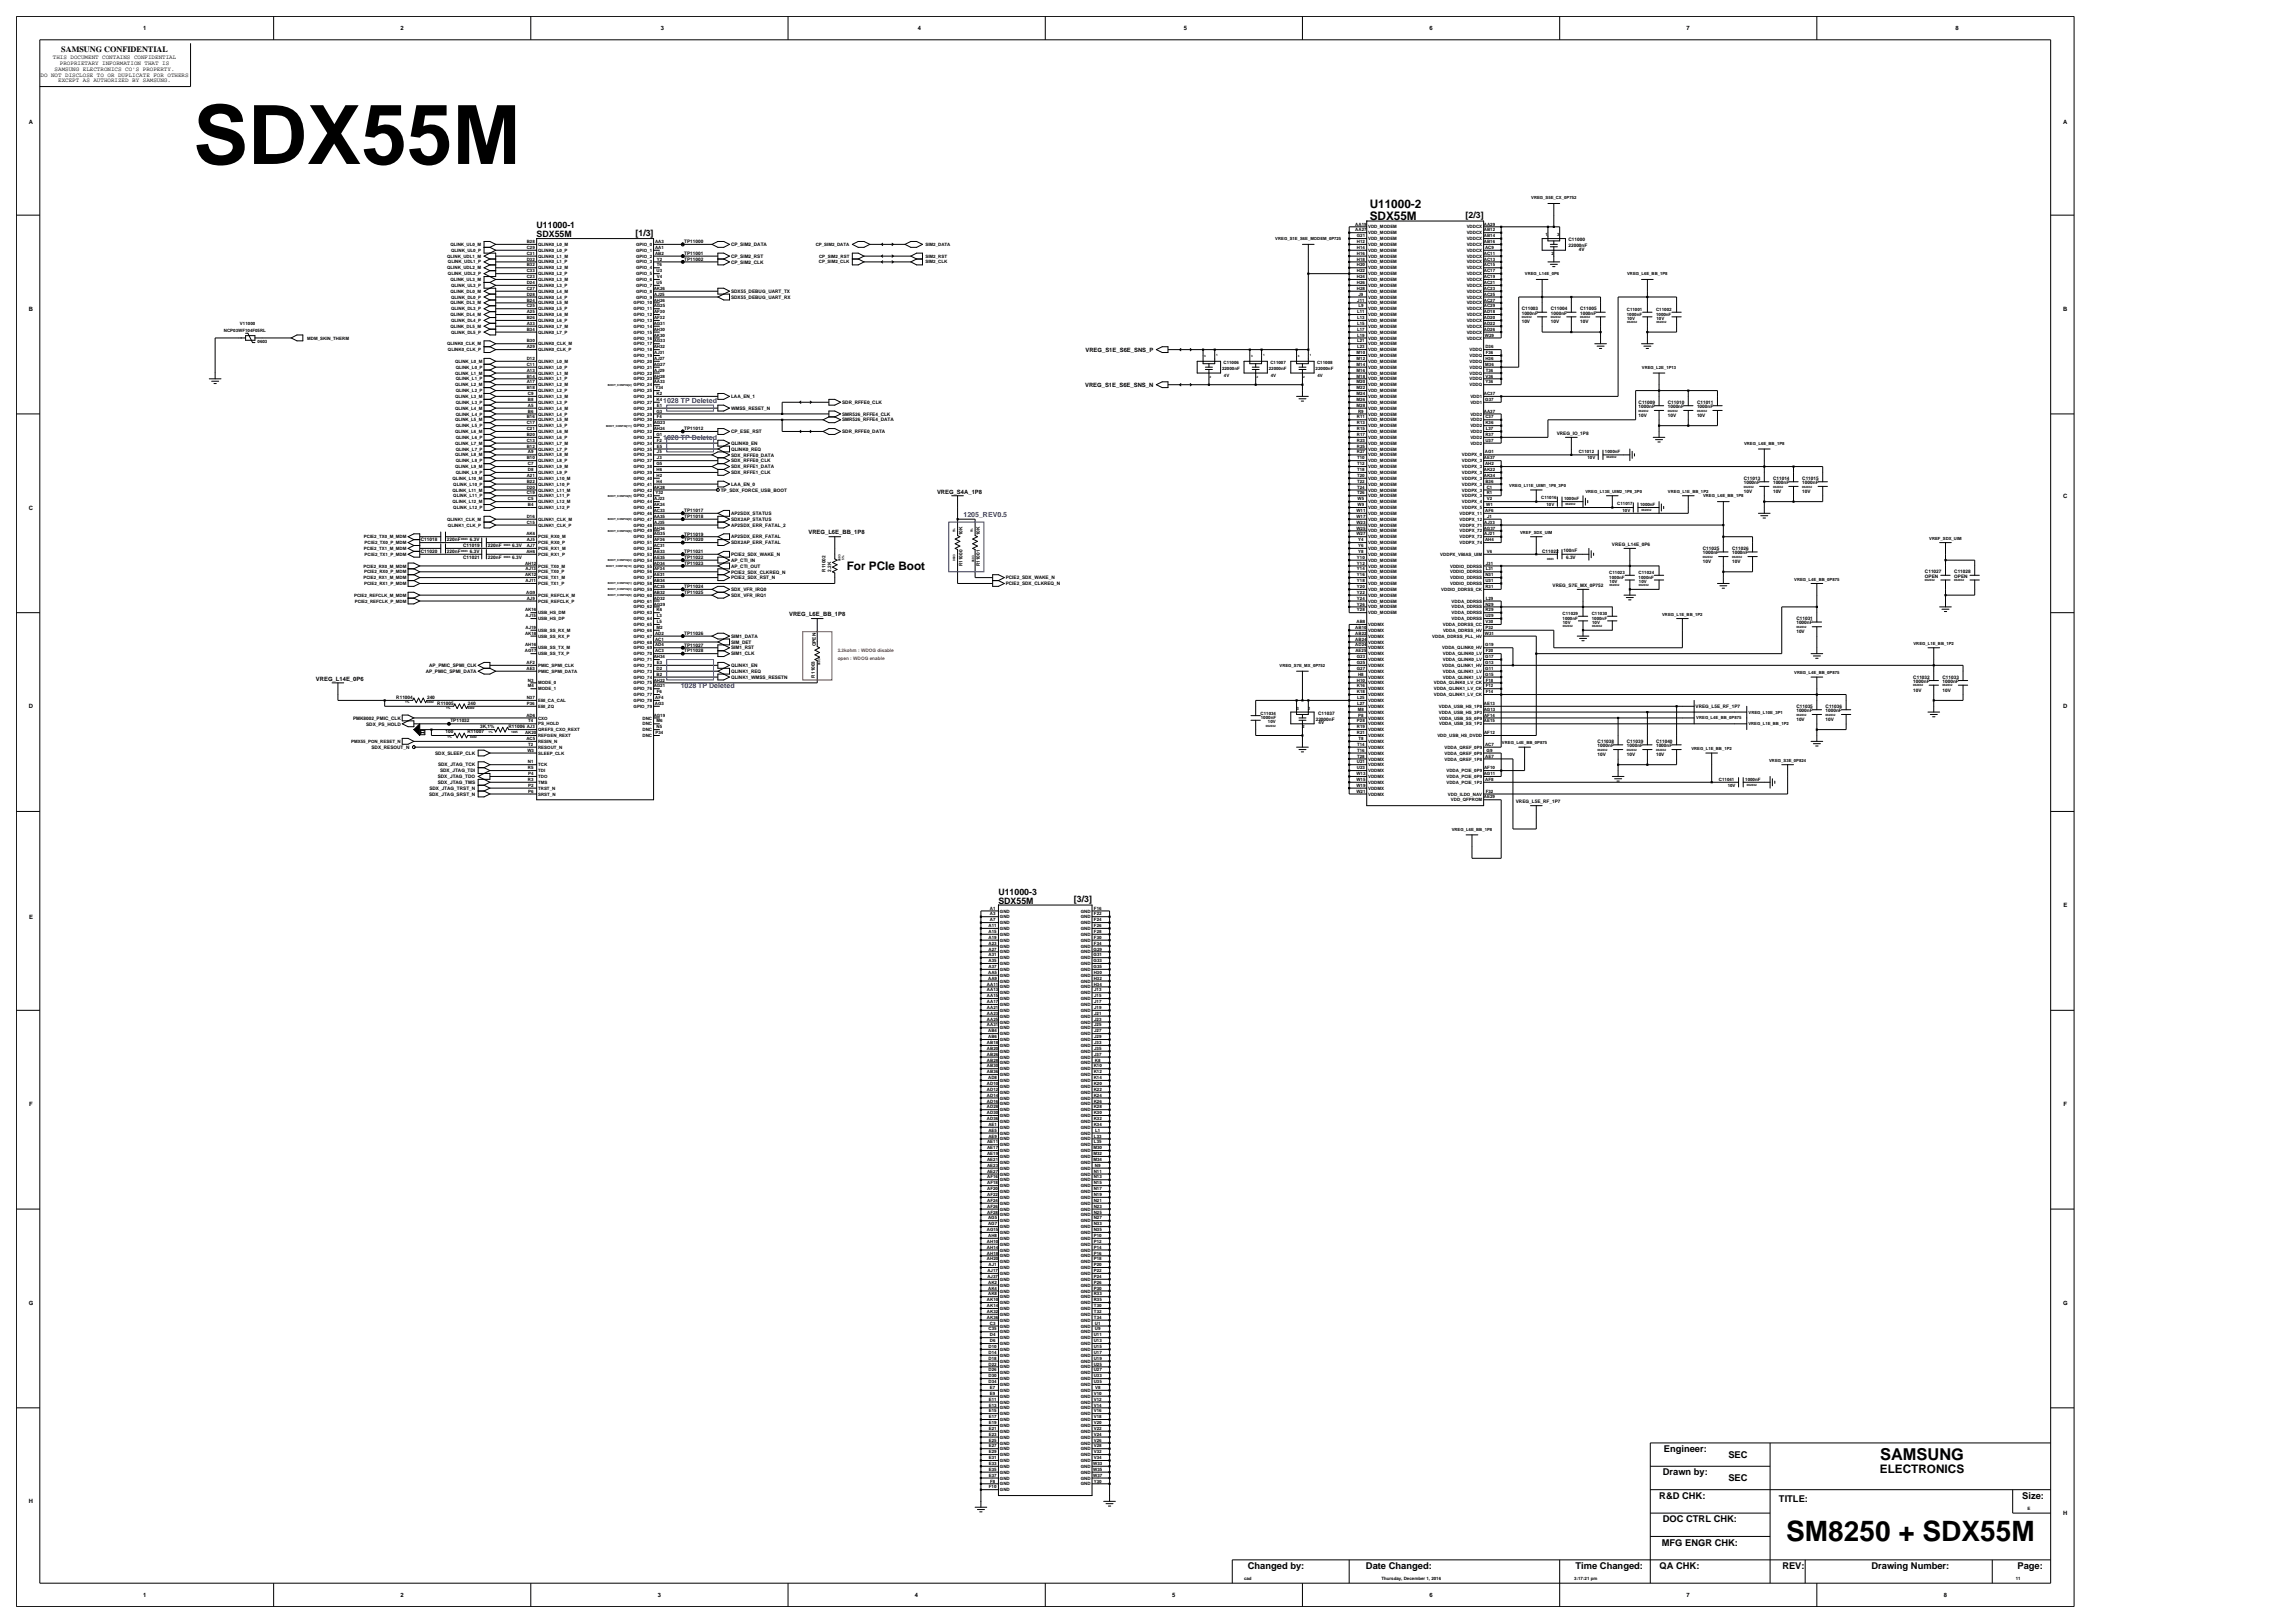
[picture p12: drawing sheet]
<svg xmlns="http://www.w3.org/2000/svg" width="420mm" height="297mm" viewBox="0 0 420 297" stroke-linecap="round" stroke-linejoin="round" font-family="sans-serif">
<defs><g id="words">
<text font-size="15" x="35.4" y="30">SDX55M</text>
<text font-size="5.1" x="326.9" y="282">SM8250 + SDX55M</text>
<text font-size="3" x="344.1" y="267.2">SAMSUNG</text>
<g font-size="2.2">
<text x="250.7" y="38">U11000-2</text>
<text x="250.7" y="40.2">SDX55M</text>
<text x="155" y="104.3">For PCIe Boot</text>
<text x="344" y="269.6">ELECTRONICS</text>
</g>
<g font-size="1.7">
<text x="304.3" y="270">Drawn by:</text>
<text x="304.5" y="265.7">Engineer:</text>
<text x="316.3" y="266.8">SEC</text>
<text x="303.7" y="274.3">R&amp;D CHK:</text>
<text x="316.3" y="271.1">SEC</text>
<text x="325.6" y="274.8">TITLE:</text>
<text x="370.1" y="274.3">Size:</text>
<text x="304.3" y="278.6">DOC CTRL CHK:</text>
<text x="228.4" y="287.1">Changed by:</text>
<text x="250" y="287.1">Date Changed:</text>
<text x="288.3" y="287.1">Time Changed:</text>
<text x="303.7" y="287.1">QA CHK:</text>
<text x="304.1" y="282.8">MFG ENGR CHK:</text>
<text x="326.2" y="287.1">REV:</text>
<text x="342.5" y="287.1">Drawing Number:</text>
<text x="369.2" y="287.1">Page:</text>
</g>
<g font-size="1.6">
<text x="98.2" y="41.8">U11000-1</text>
<text x="268.2" y="39.9">[2/3]</text>
<text x="98.2" y="43.4">SDX55M</text>
<text x="116.3" y="43.1">[1/3]</text>
<text x="182.7" y="163.7">U11000-3</text>
<text x="182.7" y="165.3">SDX55M</text>
<text x="196.5" y="165.1">[3/3]</text>
</g>
<text font-size="1.5" x="11.2" y="9.5">SAMSUNG CONFIDENTIAL</text>
<g font-size="1.3" fill="#00f">
<text x="121.4" y="73.8">1028 TP Deleted</text>
<text x="121.4" y="80.5">1028 TP Deleted</text>
<text x="176.3" y="94.7">1205_REV0.5</text>
<text x="124.6" y="125.9">1028 TP Deleted</text>
</g>
<g font-size="1.1">
<text x="26.2" y="5.5">1</text>
<text x="73.3" y="5.5">2</text>
<text x="120.9" y="5.5">3</text>
<text x="168" y="5.5">4</text>
<text x="216.7" y="5.5">5</text>
<text x="261.6" y="5.5">6</text>
<text x="308.7" y="5.5">7</text>
<text x="357.9" y="5.5">8</text>
<text x="9.7" y="10.8">THIS DOCUMENT CONTAINS CONFIDENTIAL</text>
<text x="11" y="11.9">PROPRIETARY INFORMATION THAT IS</text>
<text x="7.4" y="14">DO NOT DISCLOSE TO OR DUPLICATE FOR OTHERS</text>
<text x="10" y="12.9">SAMSUNG ELECTRONICS CO'S PROPERTY.</text>
<text x="10.6" y="15.1">EXCEPT AS AUTHORIZED BY SAMSUNG.</text>
<text x="5.3" y="22.6">A</text>
<text x="377.6" y="22.6">A</text>
<text x="5.3" y="56.9">B</text>
<text x="377.6" y="56.9">B</text>
<text x="198.6" y="64.4">VREG_S1E_S6E_SNS_P</text>
<text x="198.6" y="70.8">VREG_S1E_S6E_SNS_N</text>
<text x="5.3" y="93.3">C</text>
<text x="171.5" y="90.3">VREG_S4A_1P8</text>
<text x="377.6" y="91.1">C</text>
<text x="148" y="97.8">VREG_L6E_BB_1P8</text>
<text x="144.4" y="112.8">VREG_L6E_BB_1P8</text>
<text x="57.8" y="124.5">VREG_L14E_0P6</text>
<text x="5.3" y="129.6">D</text>
<text x="377.6" y="129.6">D</text>
<text x="377.6" y="166">E</text>
<text x="5.3" y="168.1">E</text>
<text x="5.4" y="202.4">F</text>
<text x="377.6" y="202.4">F</text>
<text x="5.3" y="238.7">G</text>
<text x="377.5" y="238.7">G</text>
<text x="5.3" y="275.1">H</text>
<text x="377.6" y="277.3">H</text>
<text x="26.2" y="292.2">1</text>
<text x="73.3" y="292.2">2</text>
<text x="120.4" y="292.2">3</text>
<text x="167.4" y="292.2">4</text>
<text x="214.5" y="292.2">5</text>
<text x="261.6" y="292.2">6</text>
<text x="308.7" y="292.2">7</text>
<text x="355.7" y="292.2">8</text>
</g>
<g font-size=".9">
<text x="125.2" y="46.6">TP11001</text>
<text x="125.2" y="44.5">TP11000</text>
<text x="125.2" y="47.7">TP11002</text>
<text x="133.8" y="47.2">CP_SIM2_RST</text>
<text x="133.8" y="45">CP_SIM2_DATA</text>
<text x="287" y="44.2">C11000</text>
<text x="287" y="45.3">22000nF</text>
<text x="288.9" y="45.9">4V</text>
<text x="133.8" y="53.6">SDX55_DEBUG_UART_TX</text>
<text x="133.8" y="48.2">CP_SIM2_CLK</text>
<text x="133.8" y="54.7">SDX55_DEBUG_UART_RX</text>
<text x="278.5" y="59.2">10V</text>
<text x="278.5" y="57.6">1000nF</text>
<text x="278.5" y="56.8">C11003</text>
<text x="283.8" y="56.8">C11004</text>
<text x="283.8" y="57.6">1000nF</text>
<text x="283.8" y="59.2">10V</text>
<text x="289.2" y="59.2">10V</text>
<text x="289.2" y="57.6">1000nF</text>
<text x="289.2" y="56.8">C11005</text>
<text x="133.8" y="72.8">LAA_EN_1</text>
<text x="133.8" y="75">WMSS_RESET_N</text>
<text x="154.1" y="73.9">SDR_RFFE0_CLK</text>
<text x="154.1" y="76.1">SMR526_RFFE4_CLK</text>
<text x="154.1" y="77.1">SMR526_RFFE4_DATA</text>
<text x="299.9" y="73.9">C11009</text>
<text x="299.9" y="74.7">1000nF</text>
<text x="299.9" y="76.3">10V</text>
<text x="305.2" y="76.3">10V</text>
<text x="305.2" y="74.7">1000nF</text>
<text x="305.2" y="73.9">C11010</text>
<text x="310.6" y="73.9">C11011</text>
<text x="310.6" y="74.7">1000nF</text>
<text x="310.6" y="76.3">10V</text>
<text x="125.2" y="78.7">TP11012</text>
<text x="133.8" y="79.3">CP_ESE_RST</text>
<text x="133.8" y="81.4">QLINK0_EN</text>
<text x="133.8" y="82.5">QLINK0_REQ</text>
<text x="133.8" y="83.5">SDX_RFFE0_DATA</text>
<text x="154.1" y="79.3">SDR_RFFE0_DATA</text>
<text x="284.9" y="79.5">VREG_IO_1P8</text>
<text x="131.9" y="90">TP_SDX_FORCE_USB_BOOT</text>
<text x="133.8" y="88.9">LAA_EN_0</text>
<text x="133.8" y="84.6">SDX_RFFE0_CLK</text>
<text x="133.8" y="86.8">SDX_RFFE1_CLK</text>
<text x="133.8" y="85.7">SDX_RFFE1_DATA</text>
<text x="319.1" y="87.8">C11013</text>
<text x="319.1" y="88.6">1000nF</text>
<text x="324.5" y="88.6">1000nF</text>
<text x="324.5" y="87.8">C11014</text>
<text x="329.8" y="87.8">C11015</text>
<text x="329.8" y="88.6">1000nF</text>
<text x="125.2" y="94.8">TP11018</text>
<text x="125.2" y="93.7">TP11017</text>
<text x="133.8" y="95.3">SDX2AP_STATUS</text>
<text x="133.8" y="94.2">AP2SDX_STATUS</text>
<text x="319.1" y="90.2">10V</text>
<text x="324.5" y="90.2">10V</text>
<text x="329.8" y="90.2">10V</text>
<text x="77" y="99">C11018</text>
<text x="77" y="101.2">C11020</text>
<text x="81.8" y="99">220nF</text>
<text x="81.8" y="101.2">220nF</text>
<text x="84.8" y="100.1">C11019</text>
<text x="86" y="99">6.3V</text>
<text x="86" y="101.2">6.3V</text>
<text x="89.3" y="100.1">220nF</text>
<text x="93.8" y="100.1">6.3V</text>
<text x="125.2" y="101.2">TP11021</text>
<text x="125.2" y="99.1">TP11020</text>
<text x="125.2" y="98">TP11019</text>
<text x="133.8" y="96.4">AP2SDX_ERR_FATAL_2</text>
<text x="133.8" y="101.7">PCIE2_SDX_WAKE_N</text>
<text x="133.8" y="99.6">SDX2AP_ERR_FATAL</text>
<text x="133.8" y="98.5">AP2SDX_ERR_FATAL</text>
<text x="176.1" y="97.9" transform="rotate(-90 176.1 97.9)">10K</text>
<text x="179.3" y="97.9" transform="rotate(-90 179.3 97.9)">10K</text>
<text x="282.2" y="101.2">C11022</text>
<text x="286.1" y="101">100nF</text>
<text x="295" y="99.9">VREG_L14E_0P6</text>
<text x="311.6" y="100.6">C11025</text>
<text x="311.6" y="101.4">1000nF</text>
<text x="317" y="100.6">C11026</text>
<text x="317" y="101.4">1000nF</text>
<text x="84.8" y="102.2">C11021</text>
<text x="89.3" y="102.2">220nF</text>
<text x="93.8" y="102.2">6.3V</text>
<text x="125.2" y="102.3">TP11022</text>
<text x="125.2" y="107.6">TP11024</text>
<text x="125.2" y="103.3">TP11023</text>
<text x="133.8" y="102.8">AP_CTI_IN</text>
<text x="133.8" y="103.9">AP_CTI_OUT</text>
<text x="133.8" y="106">PCIE2_SDX_RST_N</text>
<text x="133.8" y="104.9">PCIE2_SDX_CLKREQ_N</text>
<text x="151.1" y="104.6" transform="rotate(-90 151.1 104.6)">R11002</text>
<text x="152.1" y="104.6" transform="rotate(-90 152.1 104.6)">2.2K</text>
<text x="176.1" y="103.6" transform="rotate(-90 176.1 103.6)">R11000</text>
<text x="179.3" y="103.6" transform="rotate(-90 179.3 103.6)">R11001</text>
<text x="184.1" y="107.1">PCIE2_SDX_CLKREQ_N</text>
<text x="184.1" y="106">PCIE2_SDX_WAKE_N</text>
<text x="284.1" y="107.3">VREG_S7E_MX_0P752</text>
<text x="286.6" y="102.3">6.3V</text>
<text x="311.6" y="103">10V</text>
<text x="317" y="103">10V</text>
<text x="352.3" y="105.7">OPEN</text>
<text x="352.3" y="104.9">C11027</text>
<text x="357.6" y="104.9">C11028</text>
<text x="357.6" y="105.7">OPEN</text>
<text x="125.2" y="108.7">TP11025</text>
<text x="133.8" y="108.2">SDX_VFR_IRQ0</text>
<text x="133.8" y="109.2">SDX_VFR_IRQ1</text>
<text x="328.8" y="113.5">C11031</text>
<text x="125.2" y="116.2">TP11026</text>
<text x="125.2" y="118.3">TP11027</text>
<text x="125.2" y="119.4">TP11028</text>
<text x="133.8" y="116.7">SIM1_DATA</text>
<text x="133.8" y="119.9">SIM1_CLK</text>
<text x="133.8" y="118.8">SIM1_RST</text>
<text x="133.8" y="117.8">SIM_DET</text>
<text x="149.3" y="118.3" transform="rotate(-90 149.3 118.3)">OPEN</text>
<text x="328.8" y="115.9">10V</text>
<text x="328.8" y="114.3">1000nF</text>
<text x="77.9" y="123.1">AP_PMIC_SPMI_DATA</text>
<text x="78.5" y="122.1">AP_PMIC_SPMI_CLK</text>
<text x="133.8" y="122.1">QLINK1_EN</text>
<text x="133.8" y="123.1">QLINK1_REQ</text>
<text x="133.8" y="124.2">QLINK1_WMSS_RESETN</text>
<text x="149.1" y="124" transform="rotate(-90 149.1 124)">R11003</text>
<text x="350.1" y="124.2">C11032</text>
<text x="350.1" y="125">1000nF</text>
<text x="355.5" y="125">1000nF</text>
<text x="355.5" y="124.2">C11033</text>
<text x="64.6" y="131.7">PMK8002_PMIC_CLK</text>
<text x="72.5" y="127.9">R11004</text>
<text x="78.2" y="127.9">240</text>
<text x="80" y="129">R11005</text>
<text x="85.6" y="129">240</text>
<text x="240.8" y="131.9">22000nF</text>
<text x="241.2" y="130.8">C11037</text>
<text x="310.3" y="129.6">VREG_L5E_RF_1P7</text>
<text x="328.8" y="129.5">C11035</text>
<text x="328.8" y="130.3">1000nF</text>
<text x="328.8" y="131.9">10V</text>
<text x="334.1" y="129.5">C11036</text>
<text x="334.1" y="131.9">10V</text>
<text x="334.1" y="130.3">1000nF</text>
<text x="350.1" y="126.6">10V</text>
<text x="355.5" y="126.6">10V</text>
<text x="67" y="132.8">SDX_PS_HOLD</text>
<text x="68" y="137">SDX_RESOUT_N</text>
<text x="81.5" y="134.1">100</text>
<text x="82.4" y="132.2">TP11032</text>
<text x="85.6" y="134.1">R11007</text>
<text x="87.9" y="133.2">3K,1%</text>
<text x="93.1" y="133.2">R11006 AJ3</text>
<text x="241.3" y="132.5">4V</text>
<text x="292.4" y="135.9">C11038</text>
<text x="292.4" y="136.7">1000nF</text>
<text x="297.7" y="135.9">C11039</text>
<text x="297.7" y="136.7">1000nF</text>
<text x="303.1" y="136.7">1000nF</text>
<text x="303.1" y="135.9">C11040</text>
<text x="79.6" y="138.1">SDX_SLEEP_CLK</text>
<text x="80.1" y="143.4">SDX_JTAG_TMS</text>
<text x="80.1" y="142.4">SDX_JTAG_TDO</text>
<text x="80.2" y="140.2">SDX_JTAG_TCK</text>
<text x="80.5" y="141.3">SDX_JTAG_TDI</text>
<text x="292.4" y="138.3">10V</text>
<text x="297.7" y="138.3">10V</text>
<text x="303.1" y="138.3">10V</text>
<text x="78.5" y="145.6">SDX_JTAG_SRST_N</text>
<text x="78.6" y="144.5">SDX_JTAG_TRST_N</text>
<text x="277.4" y="146.9">VREG_L5E_RF_1P7</text>
</g>
<g font-size=".9" fill="#f00">
<text x="153.3" y="119.4">2.2kohm : WDOG disable</text>
<text x="153.3" y="120.7">open : WDOG enable</text>
</g>
<g font-size=".8">
<text x="248" y="41.3">AA19</text>
<text x="250.4" y="41.8">VDD_MODEM</text>
<text x="268.4" y="41.8">VDDCX</text>
<text x="271.6" y="41.3">AA29</text>
<text x="280.2" y="36.4">VREG_S5E_CX_0P752</text>
<text x="81.8" y="47.2">QLINK_UDL1_M</text>
<text x="82.4" y="45">QLINK_UL0_M</text>
<text x="82.6" y="46.1">QLINK_UL0_P</text>
<text x="96.4" y="47.7">D32</text>
<text x="96.4" y="45.6">C29</text>
<text x="96.4" y="46.6">C31</text>
<text x="96.4" y="44.5">B28</text>
<text x="98.5" y="46.1">QLINK0_L0_P</text>
<text x="98.5" y="47.2">QLINK0_L1_M</text>
<text x="98.5" y="45">QLINK0_L0_M</text>
<text x="116.4" y="46.1">GPIO_1</text>
<text x="116.4" y="45">GPIO_0</text>
<text x="116.4" y="47.2">GPIO_2</text>
<text x="119.9" y="45.6">AA1</text>
<text x="119.9" y="44.5">AA3</text>
<text x="119.9" y="46.6">AB2</text>
<text x="120.2" y="47.7">Y2</text>
<text x="149.3" y="45">CP_SIM2_DATA</text>
<text x="149.9" y="47.2">CP_SIM2_RST</text>
<text x="169.4" y="47.2">SIM2_RST</text>
<text x="169.4" y="45">SIM2_DATA</text>
<text x="233.4" y="43.9">VREG_S1E_S6E_MODEM_0P725</text>
<text x="248" y="42.3">AA27</text>
<text x="248.3" y="43.4">G21</text>
<text x="248.3" y="46.6">H16</text>
<text x="248.3" y="47.7">H18</text>
<text x="248.3" y="44.5">H12</text>
<text x="248.3" y="45.6">H14</text>
<text x="250.4" y="47.2">VDD_MODEM</text>
<text x="250.4" y="45">VDD_MODEM</text>
<text x="250.4" y="46.1">VDD_MODEM</text>
<text x="250.4" y="43.9">VDD_MODEM</text>
<text x="250.4" y="42.9">VDD_MODEM</text>
<text x="268.4" y="46.1">VDDCX</text>
<text x="268.4" y="47.2">VDDCX</text>
<text x="268.4" y="42.9">VDDCX</text>
<text x="268.4" y="43.9">VDDCX</text>
<text x="268.4" y="45">VDDCX</text>
<text x="271.6" y="46.6">AC11</text>
<text x="271.6" y="47.7">AC13</text>
<text x="271.6" y="42.3">AB12</text>
<text x="271.6" y="43.4">AB14</text>
<text x="271.6" y="44.5">AB16</text>
<text x="271.8" y="45.6">AC9</text>
<text x="282.9" y="43.2">1</text>
<text x="283.9" y="46.6">2</text>
<text x="285" y="43.2">3</text>
<text x="81.8" y="49.3">QLINK_UDL2_M</text>
<text x="82" y="48.2">QLINK_UDL1_P</text>
<text x="82" y="50.4">QLINK_UDL2_P</text>
<text x="82.4" y="53.6">QLINK_DL0_M</text>
<text x="82.4" y="51.4">QLINK_UL3_M</text>
<text x="82.6" y="52.5">QLINK_UL3_P</text>
<text x="96.4" y="52">D24</text>
<text x="96.4" y="50.9">C23</text>
<text x="96.4" y="53">C27</text>
<text x="96.4" y="49.8">C33</text>
<text x="96.4" y="48.8">B32</text>
<text x="98.5" y="48.2">QLINK0_L1_P</text>
<text x="98.5" y="52.5">QLINK0_L3_P</text>
<text x="98.5" y="51.4">QLINK0_L3_M</text>
<text x="98.5" y="53.6">QLINK0_L4_M</text>
<text x="98.5" y="50.4">QLINK0_L2_P</text>
<text x="98.5" y="49.3">QLINK0_L2_M</text>
<text x="116.4" y="52.5">GPIO_7</text>
<text x="116.4" y="51.4">GPIO_6</text>
<text x="116.4" y="48.2">GPIO_3</text>
<text x="116.4" y="49.3">GPIO_4</text>
<text x="116.4" y="50.4">GPIO_5</text>
<text x="116.4" y="53.6">GPIO_8</text>
<text x="119.6" y="53">AK26</text>
<text x="120.2" y="52">U5</text>
<text x="120.2" y="49.8">U3</text>
<text x="120.2" y="50.9">V4</text>
<text x="120.2" y="48.8">T6</text>
<text x="149.9" y="48.2">CP_SIM2_CLK</text>
<text x="169.4" y="48.2">SIM2_CLK</text>
<text x="248.3" y="48.8">H20</text>
<text x="248.3" y="49.8">H22</text>
<text x="248.3" y="50.9">H24</text>
<text x="248.3" y="52">H26</text>
<text x="248.3" y="53">H28</text>
<text x="250.4" y="48.2">VDD_MODEM</text>
<text x="250.4" y="49.3">VDD_MODEM</text>
<text x="250.4" y="50.4">VDD_MODEM</text>
<text x="250.4" y="51.4">VDD_MODEM</text>
<text x="250.4" y="52.5">VDD_MODEM</text>
<text x="250.4" y="53.6">VDD_MODEM</text>
<text x="268.4" y="48.2">VDDCX</text>
<text x="268.4" y="49.3">VDDCX</text>
<text x="268.4" y="50.4">VDDCX</text>
<text x="268.4" y="51.4">VDDCX</text>
<text x="268.4" y="52.5">VDDCX</text>
<text x="268.4" y="53.6">VDDCX</text>
<text x="271.6" y="48.8">AC15</text>
<text x="271.6" y="49.8">AC17</text>
<text x="271.6" y="50.9">AC19</text>
<text x="271.6" y="52">AC21</text>
<text x="271.6" y="53">AC23</text>
<text x="279.1" y="50.4">VREG_L14E_0P6</text>
<text x="297.8" y="50.4">VREG_L6E_BB_1P8</text>
<text x="43.9" y="59.4">V11000</text>
<text x="82.4" y="55.7">QLINK_DL3_M</text>
<text x="82.4" y="57.8">QLINK_DL4_M</text>
<text x="82.4" y="60">QLINK_DL5_M</text>
<text x="82.6" y="56.8">QLINK_DL3_P</text>
<text x="82.6" y="58.9">QLINK_DL4_P</text>
<text x="82.6" y="54.6">QLINK_DL0_P</text>
<text x="96.4" y="54.1">D28</text>
<text x="96.4" y="56.2">C25</text>
<text x="96.4" y="55.2">B24</text>
<text x="96.4" y="58.4">B26</text>
<text x="96.4" y="57.3">A25</text>
<text x="96.4" y="59.5">A33</text>
<text x="98.5" y="54.6">QLINK0_L4_P</text>
<text x="98.5" y="56.8">QLINK0_L5_P</text>
<text x="98.5" y="55.7">QLINK0_L5_M</text>
<text x="98.5" y="58.9">QLINK0_L6_P</text>
<text x="98.5" y="57.8">QLINK0_L6_M</text>
<text x="98.5" y="60">QLINK0_L7_M</text>
<text x="116" y="55.7">GPIO_10</text>
<text x="116" y="56.8">GPIO_11</text>
<text x="116" y="60">GPIO_14</text>
<text x="116" y="57.8">GPIO_12</text>
<text x="116" y="58.9">GPIO_13</text>
<text x="116.4" y="54.6">GPIO_9</text>
<text x="119.6" y="56.2">AG25</text>
<text x="119.6" y="59.5">AG31</text>
<text x="119.6" y="55.2">AH26</text>
<text x="119.7" y="57.3">AF30</text>
<text x="119.7" y="58.4">AF32</text>
<text x="119.7" y="54.1">AJ25</text>
<text x="248.4" y="57.3">L11</text>
<text x="248.4" y="58.4">L13</text>
<text x="248.4" y="59.5">L15</text>
<text x="248.4" y="55.2">J11</text>
<text x="248.6" y="56.2">L9</text>
<text x="248.6" y="54.1">J9</text>
<text x="250.4" y="56.8">VDD_MODEM</text>
<text x="250.4" y="57.8">VDD_MODEM</text>
<text x="250.4" y="58.9">VDD_MODEM</text>
<text x="250.4" y="60">VDD_MODEM</text>
<text x="250.4" y="55.7">VDD_MODEM</text>
<text x="250.4" y="54.6">VDD_MODEM</text>
<text x="268.4" y="60">VDDCX</text>
<text x="268.4" y="54.6">VDDCX</text>
<text x="268.4" y="55.7">VDDCX</text>
<text x="268.4" y="56.8">VDDCX</text>
<text x="268.4" y="57.8">VDDCX</text>
<text x="268.4" y="58.9">VDDCX</text>
<text x="271.6" y="59.5">AD22</text>
<text x="271.6" y="54.1">AC25</text>
<text x="271.6" y="55.2">AC27</text>
<text x="271.6" y="56.2">AC29</text>
<text x="271.6" y="57.3">AD18</text>
<text x="271.6" y="58.4">AD20</text>
<text x="297.7" y="57.8">1000nF</text>
<text x="297.7" y="57">C11001</text>
<text x="297.8" y="58.5">10V</text>
<text x="303.1" y="57">C11002</text>
<text x="303.1" y="57.8">1000nF</text>
<text x="303.1" y="58.5">10V</text>
<text x="41" y="60.8">NCP03WF104F05RL</text>
<text x="47.1" y="62.7">0603</text>
<text x="56.2" y="62.1">MDM_SKIN_THERM</text>
<text x="81.8" y="63.2">QLINK0_CLK_M</text>
<text x="82" y="64.3">QLINK0_CLK_P</text>
<text x="82.6" y="61.1">QLINK_DL5_P</text>
<text x="96.4" y="65.9">D12</text>
<text x="96.4" y="60.5">B34</text>
<text x="96.4" y="62.7">B30</text>
<text x="96.4" y="63.7">A29</text>
<text x="98.5" y="61.1">QLINK0_L7_P</text>
<text x="98.5" y="63.2">QLINK0_CLK_M</text>
<text x="98.5" y="64.3">QLINK0_CLK_P</text>
<text x="116" y="62.1">GPIO_16</text>
<text x="116" y="65.3">GPIO_19</text>
<text x="116" y="64.3">GPIO_18</text>
<text x="116" y="61.1">GPIO_15</text>
<text x="116" y="63.2">GPIO_17</text>
<text x="119.6" y="62.7">AG33</text>
<text x="119.6" y="61.6">AK30</text>
<text x="119.6" y="63.7">AH32</text>
<text x="119.6" y="60.5">AH30</text>
<text x="119.7" y="65.9">AJ27</text>
<text x="119.7" y="64.8">AJ31</text>
<text x="248.3" y="64.8">M10</text>
<text x="248.3" y="65.9">M12</text>
<text x="248.4" y="60.5">L17</text>
<text x="248.4" y="61.6">L19</text>
<text x="248.4" y="62.7">L21</text>
<text x="248.4" y="63.7">L23</text>
<text x="250.4" y="65.3">VDD_MODEM</text>
<text x="250.4" y="61.1">VDD_MODEM</text>
<text x="250.4" y="62.1">VDD_MODEM</text>
<text x="250.4" y="63.2">VDD_MODEM</text>
<text x="250.4" y="64.3">VDD_MODEM</text>
<text x="268.4" y="62.1">VDDCX</text>
<text x="268.4" y="61.1">VDDCX</text>
<text x="268.9" y="65.3">VDDQ</text>
<text x="268.9" y="64.3">VDDQ</text>
<text x="271.6" y="60.5">AD26</text>
<text x="271.8" y="61.6">W29</text>
<text x="271.8" y="65.9">H36</text>
<text x="271.8" y="63.7">D36</text>
<text x="271.9" y="64.8">F36</text>
<text x="83.3" y="70.7">QLINK_L2_M</text>
<text x="83.3" y="66.4">QLINK_L0_M</text>
<text x="83.3" y="68.6">QLINK_L1_M</text>
<text x="83.4" y="69.6">QLINK_L1_P</text>
<text x="83.4" y="71.8">QLINK_L2_P</text>
<text x="83.4" y="67.5">QLINK_L0_P</text>
<text x="96.4" y="66.9">C11</text>
<text x="96.4" y="69.1">B14</text>
<text x="96.4" y="71.2">B18</text>
<text x="96.4" y="68">A13</text>
<text x="96.4" y="70.2">A17</text>
<text x="98.5" y="66.4">QLINK1_L0_M</text>
<text x="98.5" y="67.5">QLINK1_L0_P</text>
<text x="98.5" y="69.6">QLINK1_L1_P</text>
<text x="98.5" y="71.8">QLINK1_L2_P</text>
<text x="98.5" y="68.6">QLINK1_L1_M</text>
<text x="98.5" y="70.7">QLINK1_L2_M</text>
<text x="116" y="71.8">GPIO_25</text>
<text x="116" y="66.4">GPIO_20</text>
<text x="116" y="68.6">GPIO_22</text>
<text x="116" y="69.6">GPIO_23</text>
<text x="116" y="67.5">GPIO_21</text>
<text x="116" y="70.7">GPIO_24</text>
<text x="119.6" y="66.9">AG27</text>
<text x="119.6" y="69.1">AH28</text>
<text x="119.6" y="70.2">AA33</text>
<text x="119.7" y="68">AJ29</text>
<text x="120" y="71.2">Y34</text>
<text x="223.6" y="67.8">22000nF</text>
<text x="223.9" y="66.7">C11006</text>
<text x="224" y="69.1">4V</text>
<text x="232.2" y="67.8">22000nF</text>
<text x="232.5" y="66.7">C11007</text>
<text x="232.5" y="69.1">4V</text>
<text x="240.8" y="67.8">22000nF</text>
<text x="241" y="66.7">C11008</text>
<text x="241.1" y="69.1">4V</text>
<text x="248.3" y="68">M16</text>
<text x="248.3" y="69.1">M18</text>
<text x="248.3" y="70.2">M20</text>
<text x="248.3" y="71.2">M22</text>
<text x="248.3" y="66.9">M14</text>
<text x="250.4" y="68.6">VDD_MODEM</text>
<text x="250.4" y="69.6">VDD_MODEM</text>
<text x="250.4" y="70.7">VDD_MODEM</text>
<text x="250.4" y="71.8">VDD_MODEM</text>
<text x="250.4" y="66.4">VDD_MODEM</text>
<text x="250.4" y="67.5">VDD_MODEM</text>
<text x="268.9" y="70.7">VDDQ</text>
<text x="268.9" y="69.6">VDDQ</text>
<text x="268.9" y="68.6">VDDQ</text>
<text x="268.9" y="67.5">VDDQ</text>
<text x="268.9" y="66.4">VDDQ</text>
<text x="271.8" y="66.9">M36</text>
<text x="271.9" y="70.2">Y36</text>
<text x="271.9" y="69.1">V36</text>
<text x="271.9" y="68">T36</text>
<text x="300.5" y="67.5">VREG_L2E_1P13</text>
<text x="83.3" y="72.8">QLINK_L3_M</text>
<text x="83.3" y="75">QLINK_L4_M</text>
<text x="83.3" y="77.1">QLINK_L5_M</text>
<text x="83.4" y="73.9">QLINK_L3_P</text>
<text x="83.4" y="76">QLINK_L4_P</text>
<text x="96.4" y="77.6">C17</text>
<text x="96.4" y="76.6">B16</text>
<text x="96.6" y="72.3">C9</text>
<text x="96.6" y="75.5">B6</text>
<text x="96.6" y="73.4">B8</text>
<text x="96.6" y="74.4">A5</text>
<text x="98.5" y="72.8">QLINK1_L3_M</text>
<text x="98.5" y="76">QLINK1_L4_P</text>
<text x="98.5" y="73.9">QLINK1_L3_P</text>
<text x="98.5" y="77.1">QLINK1_L5_M</text>
<text x="98.5" y="75">QLINK1_L4_M</text>
<text x="116" y="72.8">GPIO_26</text>
<text x="116" y="73.9">GPIO_27</text>
<text x="116" y="76">GPIO_29</text>
<text x="116" y="75">GPIO_28</text>
<text x="116" y="77.1">GPIO_30</text>
<text x="119.6" y="77.6">AG23</text>
<text x="120.1" y="75.5">G3</text>
<text x="120.2" y="72.3">K2</text>
<text x="120.2" y="73.4">K4</text>
<text x="120.2" y="74.4">E1</text>
<text x="120.2" y="76.6">F4</text>
<text x="248.3" y="72.3">M24</text>
<text x="248.3" y="73.4">M26</text>
<text x="248.3" y="74.4">M28</text>
<text x="248.3" y="77.6">R13</text>
<text x="248.3" y="76.6">R11</text>
<text x="248.5" y="75.5">R9</text>
<text x="250.4" y="76">VDD_MODEM</text>
<text x="250.4" y="77.1">VDD_MODEM</text>
<text x="250.4" y="72.8">VDD_MODEM</text>
<text x="250.4" y="73.9">VDD_MODEM</text>
<text x="250.4" y="75">VDD_MODEM</text>
<text x="269.1" y="73.9">VDD1</text>
<text x="269.1" y="77.1">VDD2</text>
<text x="269.1" y="72.8">VDD1</text>
<text x="269.1" y="76">VDD2</text>
<text x="271.6" y="72.3">AC37</text>
<text x="271.6" y="75.5">AA37</text>
<text x="271.8" y="73.4">G37</text>
<text x="271.8" y="77.6">K36</text>
<text x="271.8" y="76.6">C37</text>
<text x="83.3" y="81.4">QLINK_L7_M</text>
<text x="83.3" y="83.5">QLINK_L8_M</text>
<text x="83.3" y="79.2">QLINK_L6_M</text>
<text x="83.4" y="82.5">QLINK_L7_P</text>
<text x="83.4" y="78.2">QLINK_L5_P</text>
<text x="83.4" y="80.3">QLINK_L6_P</text>
<text x="96.4" y="78.7">C21</text>
<text x="96.4" y="80.8">C13</text>
<text x="96.4" y="79.8">B20</text>
<text x="96.4" y="81.9">B12</text>
<text x="96.6" y="83">A9</text>
<text x="98.5" y="79.2">QLINK1_L6_M</text>
<text x="98.5" y="81.4">QLINK1_L7_M</text>
<text x="98.5" y="78.2">QLINK1_L5_P</text>
<text x="98.5" y="80.3">QLINK1_L6_P</text>
<text x="98.5" y="82.5">QLINK1_L7_P</text>
<text x="98.5" y="83.5">QLINK1_L8_M</text>
<text x="116" y="83.5">GPIO_36</text>
<text x="116" y="80.3">GPIO_33</text>
<text x="116" y="82.5">GPIO_35</text>
<text x="116" y="81.4">GPIO_34</text>
<text x="116" y="79.2">GPIO_32</text>
<text x="116" y="78.2">GPIO_31</text>
<text x="119.6" y="78.7">AH24</text>
<text x="120.1" y="79.8">G1</text>
<text x="120.2" y="81.9">E5</text>
<text x="120.2" y="80.8">F2</text>
<text x="120.2" y="83">J5</text>
<text x="248.3" y="78.7">R15</text>
<text x="248.3" y="79.8">R17</text>
<text x="248.3" y="80.8">R23</text>
<text x="248.3" y="81.9">R25</text>
<text x="248.3" y="83">R27</text>
<text x="250.4" y="78.2">VDD_MODEM</text>
<text x="250.4" y="79.2">VDD_MODEM</text>
<text x="250.4" y="80.3">VDD_MODEM</text>
<text x="250.4" y="81.4">VDD_MODEM</text>
<text x="250.4" y="82.5">VDD_MODEM</text>
<text x="250.4" y="83.5">VDD_MODEM</text>
<text x="267.6" y="83.5">VDDPX_0</text>
<text x="269.1" y="81.4">VDD2</text>
<text x="269.1" y="80.3">VDD2</text>
<text x="269.1" y="79.2">VDD2</text>
<text x="269.1" y="78.2">VDD2</text>
<text x="271.8" y="83">AG1</text>
<text x="271.8" y="80.8">U37</text>
<text x="271.8" y="79.8">R37</text>
<text x="271.9" y="78.7">L37</text>
<text x="288.9" y="83">C11012</text>
<text x="293.7" y="83">1000nF</text>
<text x="319.2" y="81.4">VREG_L6E_BB_1P8</text>
<text x="82.8" y="87.8">QLINK_L10_M</text>
<text x="82.8" y="89.9">QLINK_L11_M</text>
<text x="83" y="88.9">QLINK_L10_P</text>
<text x="83.3" y="85.7">QLINK_L9_M</text>
<text x="83.4" y="84.6">QLINK_L8_P</text>
<text x="83.4" y="86.7">QLINK_L9_P</text>
<text x="96.4" y="89.4">D20</text>
<text x="96.4" y="88.3">B22</text>
<text x="96.4" y="84.1">B10</text>
<text x="96.4" y="87.3">A21</text>
<text x="96.6" y="86.2">D8</text>
<text x="96.6" y="85.1">C7</text>
<text x="98.5" y="86.7">QLINK1_L9_P</text>
<text x="98.5" y="85.7">QLINK1_L9_M</text>
<text x="98.5" y="89.9">QLINK1_L11_M</text>
<text x="98.5" y="88.9">QLINK1_L10_P</text>
<text x="98.5" y="84.6">QLINK1_L8_P</text>
<text x="98.5" y="87.8">QLINK1_L10_M</text>
<text x="116" y="85.7">GPIO_38</text>
<text x="116" y="87.8">GPIO_40</text>
<text x="116" y="88.9">GPIO_41</text>
<text x="116" y="86.7">GPIO_39</text>
<text x="116" y="84.6">GPIO_37</text>
<text x="116" y="89.9">GPIO_42</text>
<text x="119.6" y="89.4">AK28</text>
<text x="120.1" y="85.1">G5</text>
<text x="120.2" y="87.3">H2</text>
<text x="120.2" y="88.3">H4</text>
<text x="120.2" y="86.2">H6</text>
<text x="120.2" y="84.1">J3</text>
<text x="248.4" y="86.2">T18</text>
<text x="248.4" y="87.3">T20</text>
<text x="248.4" y="88.3">T22</text>
<text x="248.4" y="89.4">T24</text>
<text x="248.4" y="84.1">T10</text>
<text x="248.4" y="85.1">T12</text>
<text x="250.4" y="86.7">VDD_MODEM</text>
<text x="250.4" y="87.8">VDD_MODEM</text>
<text x="250.4" y="88.9">VDD_MODEM</text>
<text x="250.4" y="89.9">VDD_MODEM</text>
<text x="250.4" y="84.6">VDD_MODEM</text>
<text x="250.4" y="85.7">VDD_MODEM</text>
<text x="267.6" y="88.9">VDDPX_3</text>
<text x="267.6" y="89.9">VDDPX_3</text>
<text x="267.6" y="85.7">VDDPX_3</text>
<text x="267.6" y="86.7">VDDPX_3</text>
<text x="267.6" y="87.8">VDDPX_3</text>
<text x="267.6" y="84.6">VDDPX_3</text>
<text x="271.6" y="86.2">AK22</text>
<text x="271.6" y="87.3">AK34</text>
<text x="271.6" y="84.1">AE37</text>
<text x="271.8" y="85.1">AH2</text>
<text x="271.8" y="88.3">B36</text>
<text x="272.1" y="89.4">C1</text>
<text x="276.2" y="89.1">VREG_L11E_UIM1_1P8_3P0</text>
<text x="290.5" y="84">10V</text>
<text x="81.8" y="95.3">QLINK1_CLK_M</text>
<text x="82.8" y="92.1">QLINK_L12_M</text>
<text x="83" y="93.2">QLINK_L12_P</text>
<text x="83" y="91">QLINK_L11_P</text>
<text x="96.4" y="94.8">D16</text>
<text x="96.4" y="90.5">C19</text>
<text x="96.4" y="95.8">C15</text>
<text x="96.6" y="91.6">C5</text>
<text x="96.6" y="92.6">B4</text>
<text x="98.5" y="92.1">QLINK1_L12_M</text>
<text x="98.5" y="95.3">QLINK1_CLK_M</text>
<text x="98.5" y="91">QLINK1_L11_P</text>
<text x="98.5" y="93.2">QLINK1_L12_P</text>
<text x="116" y="91">GPIO_43</text>
<text x="116" y="93.2">GPIO_45</text>
<text x="116" y="92.1">GPIO_44</text>
<text x="116" y="94.2">GPIO_46</text>
<text x="116" y="95.3">GPIO_47</text>
<text x="119.6" y="92.6">AK24</text>
<text x="119.6" y="93.7">AC33</text>
<text x="119.6" y="94.8">AA35</text>
<text x="119.7" y="91.6">AJ23</text>
<text x="119.7" y="95.8">AJ35</text>
<text x="120" y="90.5">Y32</text>
<text x="248.2" y="95.8">W23</text>
<text x="248.2" y="93.7">W11</text>
<text x="248.2" y="94.8">W17</text>
<text x="248.4" y="90.5">T26</text>
<text x="248.5" y="91.6">W5</text>
<text x="248.5" y="92.6">W9</text>
<text x="250.4" y="92.1">VDD_MODEM</text>
<text x="250.4" y="93.2">VDD_MODEM</text>
<text x="250.4" y="94.2">VDD_MODEM</text>
<text x="250.4" y="95.3">VDD_MODEM</text>
<text x="250.4" y="91">VDD_MODEM</text>
<text x="267.1" y="95.3">VDDPX_12</text>
<text x="267.1" y="94.2">VDDPX_11</text>
<text x="267.6" y="93.2">VDDPX_5</text>
<text x="267.6" y="92.1">VDDPX_4</text>
<text x="267.6" y="91">VDDPX_3</text>
<text x="271.6" y="95.8">AJ33</text>
<text x="271.8" y="93.7">AF6</text>
<text x="272" y="92.6">W1</text>
<text x="272.1" y="90.5">R1</text>
<text x="272.1" y="91.6">V2</text>
<text x="272.1" y="94.8">J1</text>
<text x="282" y="91.3">C11016</text>
<text x="283" y="92.6">10V</text>
<text x="286.2" y="91.5">1000nF</text>
<text x="290.1" y="90.2">VREG_L13E_UIM2_1P8_3P0</text>
<text x="296" y="92.4">C11017</text>
<text x="296.9" y="93.7">10V</text>
<text x="300.1" y="92.6">1000nF</text>
<text x="305.3" y="90.2">VREG_L1E_BB_1P2</text>
<text x="311.7" y="91">VREG_L6E_BB_1P8</text>
<text x="66.6" y="100.6">PCIE2_TX1_M_MDM</text>
<text x="66.6" y="98.5">PCIE2_TX0_M_MDM</text>
<text x="66.7" y="99.6">PCIE2_TX0_P_MDM</text>
<text x="66.7" y="101.7">PCIE2_TX1_P_MDM</text>
<text x="82" y="96.4">QLINK1_CLK_P</text>
<text x="96.3" y="98">AK6</text>
<text x="96.3" y="101.2">AH6</text>
<text x="96.4" y="100.1">AJ7</text>
<text x="96.4" y="99">AJ5</text>
<text x="98.5" y="96.4">QLINK1_CLK_P</text>
<text x="98.5" y="98.5">PCIE_RX0_M</text>
<text x="98.5" y="100.6">PCIE_RX1_M</text>
<text x="98.5" y="99.6">PCIE_RX0_P</text>
<text x="98.5" y="101.7">PCIE_RX1_P</text>
<text x="116" y="96.4">GPIO_48</text>
<text x="116" y="97.4">GPIO_49</text>
<text x="116" y="98.5">GPIO_50</text>
<text x="116" y="99.6">GPIO_51</text>
<text x="116" y="101.7">GPIO_53</text>
<text x="116" y="100.6">GPIO_52</text>
<text x="119.6" y="98">AG35</text>
<text x="119.6" y="96.9">AH36</text>
<text x="119.6" y="100.1">AC31</text>
<text x="119.7" y="101.2">AE33</text>
<text x="119.7" y="99">AF36</text>
<text x="248.2" y="96.9">W25</text>
<text x="248.2" y="98">W27</text>
<text x="248.6" y="99">Y4</text>
<text x="248.6" y="100.1">Y6</text>
<text x="248.6" y="101.2">Y8</text>
<text x="250.4" y="99.6">VDD_MODEM</text>
<text x="250.4" y="100.6">VDD_MODEM</text>
<text x="250.4" y="101.7">VDD_MODEM</text>
<text x="250.4" y="96.4">VDD_MODEM</text>
<text x="250.4" y="97.4">VDD_MODEM</text>
<text x="250.4" y="98.5">VDD_MODEM</text>
<text x="263.6" y="101.7">VDDPX_VBIAS_UIM</text>
<text x="267.1" y="97.4">VDDPX_72</text>
<text x="267.1" y="99.6">VDDPX_74</text>
<text x="267.1" y="98.5">VDDPX_73</text>
<text x="267.1" y="96.4">VDDPX_71</text>
<text x="271.5" y="96.9">AG37</text>
<text x="271.6" y="98">AJ21</text>
<text x="271.8" y="99">AH4</text>
<text x="272.1" y="101.2">V6</text>
<text x="278.2" y="97.7">VREF_SDX_UIM</text>
<text x="353.1" y="98.8">VREF_SDX_UIM</text>
<text x="66.5" y="103.8">PCIE2_RX0_M_MDM</text>
<text x="66.5" y="106">PCIE2_RX1_M_MDM</text>
<text x="66.6" y="104.9">PCIE2_RX0_P_MDM</text>
<text x="66.6" y="107.1">PCIE2_RX1_P_MDM</text>
<text x="96.1" y="105.5">AK12</text>
<text x="96.1" y="103.3">AH12</text>
<text x="96.2" y="106.5">AJ11</text>
<text x="96.2" y="104.4">AJ13</text>
<text x="98.5" y="106">PCIE_TX1_M</text>
<text x="98.5" y="107.1">PCIE_TX1_P</text>
<text x="98.5" y="104.9">PCIE_TX0_P</text>
<text x="98.5" y="103.8">PCIE_TX0_M</text>
<text x="116" y="104.9">GPIO_56</text>
<text x="116" y="103.8">GPIO_55</text>
<text x="116" y="106">GPIO_57</text>
<text x="116" y="102.8">GPIO_54</text>
<text x="116" y="107.1">GPIO_58</text>
<text x="119.6" y="103.3">AD34</text>
<text x="119.6" y="107.6">AC35</text>
<text x="119.6" y="106.5">AB34</text>
<text x="119.7" y="105.5">AE31</text>
<text x="119.7" y="102.2">AE35</text>
<text x="119.7" y="104.4">AF34</text>
<text x="248.3" y="103.3">Y12</text>
<text x="248.3" y="104.4">Y14</text>
<text x="248.3" y="105.5">Y16</text>
<text x="248.3" y="106.5">Y18</text>
<text x="248.3" y="107.6">Y20</text>
<text x="248.3" y="102.2">Y10</text>
<text x="250.4" y="103.8">VDD_MODEM</text>
<text x="250.4" y="104.9">VDD_MODEM</text>
<text x="250.4" y="106">VDD_MODEM</text>
<text x="250.4" y="107.1">VDD_MODEM</text>
<text x="250.4" y="102.8">VDD_MODEM</text>
<text x="265.4" y="107.1">VDDIO_DDRSS</text>
<text x="265.4" y="106">VDDIO_DDRSS</text>
<text x="265.4" y="104.9">VDDIO_DDRSS</text>
<text x="265.4" y="103.8">VDDIO_DDRSS</text>
<text x="271.8" y="106.5">U31</text>
<text x="271.8" y="107.6">R31</text>
<text x="271.8" y="105.5">N31</text>
<text x="271.9" y="104.4">L31</text>
<text x="271.9" y="103.3">J31</text>
<text x="294.5" y="106">1000nF</text>
<text x="294.5" y="105.1">C11023</text>
<text x="294.6" y="106.6">10V</text>
<text x="299.9" y="105.1">C11024</text>
<text x="299.9" y="106">1000nF</text>
<text x="299.9" y="106.6">10V</text>
<text x="328.4" y="106.3">VREG_L4E_BB_0P875</text>
<text x="64.8" y="109.2">PCIE2_REFCLK_M_MDM</text>
<text x="64.9" y="110.3">PCIE2_REFCLK_P_MDM</text>
<text x="96.1" y="111.9">AK16</text>
<text x="96.2" y="113">AJ15</text>
<text x="96.3" y="108.7">AG9</text>
<text x="96.4" y="109.7">AJ9</text>
<text x="98.5" y="110.3">PCIE_REFCLK_P</text>
<text x="98.5" y="112.4">USB_HS_DM</text>
<text x="98.5" y="113.5">USB_HS_DP</text>
<text x="98.5" y="109.2">PCIE_REFCLK_M</text>
<text x="116" y="112.4">GPIO_63</text>
<text x="116" y="113.5">GPIO_64</text>
<text x="116" y="111.3">GPIO_62</text>
<text x="116" y="108.1">GPIO_59</text>
<text x="116" y="110.3">GPIO_61</text>
<text x="116" y="109.2">GPIO_60</text>
<text x="119.6" y="110.8">AG29</text>
<text x="119.6" y="109.7">AD32</text>
<text x="119.6" y="108.7">AB32</text>
<text x="120.2" y="111.9">K6</text>
<text x="120.2" y="113">L3</text>
<text x="248.3" y="111.9">Y28</text>
<text x="248.3" y="108.7">Y22</text>
<text x="248.3" y="109.7">Y24</text>
<text x="248.3" y="110.8">Y26</text>
<text x="250.4" y="112.4">VDD_MODEM</text>
<text x="250.4" y="108.1">VDD_MODEM</text>
<text x="250.4" y="109.2">VDD_MODEM</text>
<text x="250.4" y="110.3">VDD_MODEM</text>
<text x="250.4" y="111.3">VDD_MODEM</text>
<text x="263.8" y="108.1">VDDIO_DDRSS_CK</text>
<text x="265.7" y="113.5">VDDA_DDRSS</text>
<text x="265.7" y="112.4">VDDA_DDRSS</text>
<text x="265.7" y="111.3">VDDA_DDRSS</text>
<text x="265.7" y="110.3">VDDA_DDRSS</text>
<text x="271.8" y="113">U29</text>
<text x="271.8" y="111.9">R29</text>
<text x="271.8" y="110.8">N29</text>
<text x="271.9" y="109.7">L29</text>
<text x="286" y="112.6">C11029</text>
<text x="286" y="113.5">1000nF</text>
<text x="291.3" y="113.5">1000nF</text>
<text x="291.3" y="112.6">C11030</text>
<text x="304.2" y="112.7">VREG_L1E_BB_1P2</text>
<text x="96.1" y="119.4">AG17</text>
<text x="96.1" y="116.2">AK18</text>
<text x="96.1" y="118.3">AH16</text>
<text x="96.2" y="115.1">AJ19</text>
<text x="98.5" y="116.7">USB_SS_RX_P</text>
<text x="98.5" y="115.6">USB_SS_RX_M</text>
<text x="98.5" y="118.8">USB_SS_TX_M</text>
<text x="98.5" y="119.9">USB_SS_TX_P</text>
<text x="116" y="114.6">GPIO_65</text>
<text x="116" y="115.6">GPIO_66</text>
<text x="116" y="118.8">GPIO_69</text>
<text x="116" y="117.8">GPIO_68</text>
<text x="116" y="119.9">GPIO_70</text>
<text x="116" y="116.7">GPIO_67</text>
<text x="119.9" y="118.3">AD4</text>
<text x="119.9" y="117.2">AC1</text>
<text x="119.9" y="119.4">AC3</text>
<text x="119.9" y="116.2">AD2</text>
<text x="120.1" y="115.1">M2</text>
<text x="120.2" y="114">L5</text>
<text x="248" y="118.3">AD24</text>
<text x="248" y="115.1">AB10</text>
<text x="248" y="116.2">AB22</text>
<text x="248" y="117.2">AB24</text>
<text x="248" y="119.4">AE25</text>
<text x="248.2" y="114">AB8</text>
<text x="250.4" y="118.8">VDDMX</text>
<text x="250.4" y="119.9">VDDMX</text>
<text x="250.4" y="114.6">VDDMX</text>
<text x="250.4" y="115.6">VDDMX</text>
<text x="250.4" y="116.7">VDDMX</text>
<text x="250.4" y="117.8">VDDMX</text>
<text x="262.1" y="116.7">VDDA_DDRSS_PLL_HV</text>
<text x="263.9" y="118.8">VDDA_QLINK0_HV</text>
<text x="264" y="119.9">VDDA_QLINK0_LV</text>
<text x="264" y="114.6">VDDA_DDRSS_CC</text>
<text x="264.1" y="115.6">VDDA_DDRSS_HV</text>
<text x="271.8" y="116.2">W31</text>
<text x="271.8" y="118.3">G19</text>
<text x="271.9" y="114">V30</text>
<text x="271.9" y="115.1">P32</text>
<text x="271.9" y="119.4">F20</text>
<text x="286" y="114.1">10V</text>
<text x="291.4" y="114.1">10V</text>
<text x="350.2" y="118">VREG_L1E_BB_1P2</text>
<text x="96.3" y="122.6">AE3</text>
<text x="96.4" y="121.5">AF2</text>
<text x="96.6" y="125.8">M4</text>
<text x="96.6" y="124.7">N3</text>
<text x="98.5" y="125.2">MODE_0</text>
<text x="98.5" y="123.1">PMIC_SPMI_DATA</text>
<text x="98.5" y="122">PMIC_SPMI_CLK</text>
<text x="116" y="122">GPIO_72</text>
<text x="116" y="123.1">GPIO_73</text>
<text x="116" y="124.2">GPIO_74</text>
<text x="116" y="121">GPIO_71</text>
<text x="116" y="125.2">GPIO_75</text>
<text x="119.6" y="125.8">AG21</text>
<text x="119.6" y="120.4">AH34</text>
<text x="119.6" y="124.7">AH22</text>
<text x="120.2" y="122.6">D2</text>
<text x="120.2" y="123.6">B2</text>
<text x="120.2" y="121.5">E3</text>
<text x="234.2" y="122">VREG_S7E_MX_0P752</text>
<text x="248.3" y="120.4">G23</text>
<text x="248.3" y="121.5">G25</text>
<text x="248.3" y="122.6">G27</text>
<text x="248.3" y="125.8">K16</text>
<text x="248.3" y="124.7">H10</text>
<text x="248.5" y="123.6">H8</text>
<text x="250.4" y="124.2">VDDMX</text>
<text x="250.4" y="121">VDDMX</text>
<text x="250.4" y="122">VDDMX</text>
<text x="250.4" y="123.1">VDDMX</text>
<text x="250.4" y="125.2">VDDMX</text>
<text x="262.4" y="125.2">VDDA_QLINK0_LV_CK</text>
<text x="263.9" y="122">VDDA_QLINK1_HV</text>
<text x="264" y="123.1">VDDA_QLINK1_LV</text>
<text x="264" y="124.2">VDDA_QLINK1_LV</text>
<text x="264" y="121">VDDA_QLINK0_LV</text>
<text x="271.8" y="122.6">G11</text>
<text x="271.8" y="121.5">G13</text>
<text x="271.8" y="123.6">G15</text>
<text x="271.8" y="120.4">G17</text>
<text x="271.9" y="125.8">F12</text>
<text x="271.9" y="124.7">F18</text>
<text x="328.4" y="123.4">VREG_L4E_BB_0P875</text>
<text x="96.3" y="131.1">AD6</text>
<text x="96.4" y="127.9">N37</text>
<text x="96.4" y="129">P36</text>
<text x="98.5" y="128.5">EBI_CA_CAL</text>
<text x="98.5" y="129.5">EBI_ZQ</text>
<text x="98.5" y="126.3">MODE_1</text>
<text x="98.5" y="131.7">CXO</text>
<text x="116" y="127.4">GPIO_77</text>
<text x="116" y="129.5">GPIO_79</text>
<text x="116" y="128.5">GPIO_78</text>
<text x="116" y="126.3">GPIO_76</text>
<text x="117.6" y="131.7">DNC</text>
<text x="119.6" y="131.1">AG19</text>
<text x="119.9" y="129">AG3</text>
<text x="119.9" y="127.9">AF4</text>
<text x="120.2" y="126.9">F6</text>
<text x="230.7" y="130.8">C11034</text>
<text x="230.7" y="131.6">1000nF</text>
<text x="237.3" y="129.9">3</text>
<text x="239.4" y="129.9">1</text>
<text x="248.3" y="126.9">K18</text>
<text x="248.4" y="129">L27</text>
<text x="248.4" y="127.9">L25</text>
<text x="248.5" y="130.1">M8</text>
<text x="248.6" y="131.1">P8</text>
<text x="250.4" y="130.6">VDDMX</text>
<text x="250.4" y="131.7">VDDMX</text>
<text x="250.4" y="129.5">VDDMX</text>
<text x="250.4" y="128.5">VDDMX</text>
<text x="250.4" y="126.3">VDDMX</text>
<text x="250.4" y="127.4">VDDMX</text>
<text x="262.4" y="126.3">VDDA_QLINK1_LV_CK</text>
<text x="262.4" y="127.4">VDDA_QLINK1_LV_CK</text>
<text x="263.3" y="130.6">VDDA_USB_HS_3P3</text>
<text x="263.3" y="129.5">VDDA_USB_HS_1P8</text>
<text x="263.4" y="131.7">VDDA_USB_SS_0P9</text>
<text x="271.5" y="130.1">AG13</text>
<text x="271.6" y="129">AE13</text>
<text x="271.6" y="131.1">AF14</text>
<text x="271.9" y="126.9">F14</text>
<text x="310.4" y="131.7">VREG_L4E_BB_0P875</text>
<text x="320" y="130.6">VREG_L10E_3P1</text>
<text x="64.3" y="136">PMX55_PON_RESET_N</text>
<text x="96.1" y="134.3">AK20</text>
<text x="96.3" y="135.4">AC5</text>
<text x="96.5" y="137.6">W3</text>
<text x="96.7" y="136.5">T2</text>
<text x="96.7" y="132.2">T4</text>
<text x="98.5" y="137">RESOUT_N</text>
<text x="98.5" y="132.7">PS_HOLD</text>
<text x="98.5" y="134.9">REFGEN_REXT</text>
<text x="98.5" y="133.8">QREFS_CXO_REXT</text>
<text x="98.5" y="136">RESIN_N</text>
<text x="117.6" y="132.7">DNC</text>
<text x="117.6" y="133.8">DNC</text>
<text x="117.6" y="134.9">DNC</text>
<text x="120" y="134.3">P34</text>
<text x="120.1" y="132.2">M6</text>
<text x="120.2" y="133.3">N5</text>
<text x="232" y="132.3">10V</text>
<text x="238.3" y="133.2">2</text>
<text x="248.3" y="133.3">R19</text>
<text x="248.3" y="134.3">R21</text>
<text x="248.3" y="132.2">P28</text>
<text x="248.4" y="136.5">T14</text>
<text x="248.4" y="137.6">T16</text>
<text x="248.6" y="135.4">T8</text>
<text x="250.4" y="136">VDDMX</text>
<text x="250.4" y="137">VDDMX</text>
<text x="250.4" y="133.8">VDDMX</text>
<text x="250.4" y="134.9">VDDMX</text>
<text x="250.4" y="132.7">VDDMX</text>
<text x="263" y="134.9">VDD_USB_HS_DVDD</text>
<text x="263.4" y="132.7">VDDA_USB_SS_1P2</text>
<text x="264.4" y="137">VDDA_QREF_0P9</text>
<text x="271.6" y="132.2">AE15</text>
<text x="271.6" y="134.3">AF12</text>
<text x="271.8" y="136.5">AC7</text>
<text x="272.1" y="137.6">G9</text>
<text x="274.9" y="136.2">VREG_L4E_BB_0P875</text>
<text x="309.5" y="137.3">VREG_L1E_BB_1P2</text>
<text x="320" y="132.7">VREG_L1E_BB_1P2</text>
<text x="96.6" y="142.9">R3</text>
<text x="96.6" y="140.8">R5</text>
<text x="96.6" y="139.7">N1</text>
<text x="96.6" y="141.8">P4</text>
<text x="96.6" y="144">P2</text>
<text x="98.5" y="138.1">SLEEP_CLK</text>
<text x="98.5" y="142.4">TDO</text>
<text x="98.5" y="143.4">TMS</text>
<text x="98.5" y="141.3">TDI</text>
<text x="98.5" y="140.2">TCK</text>
<text x="248.2" y="141.8">W13</text>
<text x="248.2" y="142.9">W15</text>
<text x="248.2" y="144">W19</text>
<text x="248.3" y="139.7">U21</text>
<text x="248.3" y="140.8">U23</text>
<text x="248.4" y="138.6">T28</text>
<text x="250.4" y="142.4">VDDMX</text>
<text x="250.4" y="143.4">VDDMX</text>
<text x="250.4" y="140.2">VDDMX</text>
<text x="250.4" y="141.3">VDDMX</text>
<text x="250.4" y="139.2">VDDMX</text>
<text x="250.4" y="138.1">VDDMX</text>
<text x="264.4" y="138.1">VDDA_QREF_0P9</text>
<text x="264.4" y="139.2">VDDA_QREF_1P8</text>
<text x="264.7" y="141.3">VDDA_PCIE_0P9</text>
<text x="264.7" y="143.4">VDDA_PCIE_1P2</text>
<text x="264.7" y="142.4">VDDA_PCIE_0P9</text>
<text x="271.5" y="141.8">AG11</text>
<text x="271.6" y="140.8">AF10</text>
<text x="271.8" y="138.6">AE7</text>
<text x="271.8" y="142.9">AF8</text>
<text x="314.6" y="142.9">C11041</text>
<text x="316.2" y="144">10V</text>
<text x="319.4" y="142.9">1000nF</text>
<text x="323.8" y="139.4">VREG_S3E_0P824</text>
<text x="96.6" y="145">P6</text>
<text x="98.5" y="145.6">SRST_N</text>
<text x="98.5" y="144.5">TRST_N</text>
<text x="248.2" y="145">W21</text>
<text x="250.4" y="144.5">VDDMX</text>
<text x="250.4" y="145.6">VDDMX</text>
<text x="265" y="145.6">VDD_ILDO_NAV</text>
<text x="265.5" y="146.6">VDD_QFPROM</text>
<text x="271.6" y="146.1">AE29</text>
<text x="271.9" y="145">F32</text>
<text x="265.7" y="152">VREG_L6E_BB_1P8</text>
<text x="181.1" y="167.5">A3</text>
<text x="181.1" y="166.4">A1</text>
<text x="183" y="167">GND</text>
<text x="197.8" y="167">GND</text>
<text x="200.2" y="166.4">F16</text>
<text x="200.2" y="167.5">F22</text>
<text x="180.9" y="169.6">A11</text>
<text x="180.9" y="170.7">A15</text>
<text x="180.9" y="171.8">A19</text>
<text x="180.9" y="172.9">A23</text>
<text x="180.9" y="173.9">A27</text>
<text x="181.1" y="168.6">A7</text>
<text x="183" y="169.1">GND</text>
<text x="183" y="170.2">GND</text>
<text x="183" y="171.2">GND</text>
<text x="183" y="172.3">GND</text>
<text x="183" y="173.4">GND</text>
<text x="183" y="168">GND</text>
<text x="197.8" y="172.3">GND</text>
<text x="197.8" y="173.4">GND</text>
<text x="197.8" y="168">GND</text>
<text x="197.8" y="169.1">GND</text>
<text x="197.8" y="170.2">GND</text>
<text x="197.8" y="171.2">GND</text>
<text x="200.1" y="173.9">G29</text>
<text x="200.2" y="172.9">F34</text>
<text x="200.2" y="168.6">F24</text>
<text x="200.2" y="169.6">F26</text>
<text x="200.2" y="170.7">F28</text>
<text x="200.2" y="171.8">F30</text>
<text x="180.9" y="178.2">AA5</text>
<text x="180.9" y="179.3">AA9</text>
<text x="180.9" y="177.1">A37</text>
<text x="180.9" y="175">A31</text>
<text x="180.9" y="176.1">A35</text>
<text x="183" y="178.7">GND</text>
<text x="183" y="179.8">GND</text>
<text x="183" y="176.6">GND</text>
<text x="183" y="177.7">GND</text>
<text x="183" y="174.5">GND</text>
<text x="183" y="175.5">GND</text>
<text x="197.8" y="179.8">GND</text>
<text x="197.8" y="174.5">GND</text>
<text x="197.8" y="175.5">GND</text>
<text x="197.8" y="176.6">GND</text>
<text x="197.8" y="177.7">GND</text>
<text x="197.8" y="178.7">GND</text>
<text x="200.1" y="175">G31</text>
<text x="200.1" y="176.1">G33</text>
<text x="200.1" y="177.1">G35</text>
<text x="200.2" y="178.2">H30</text>
<text x="200.2" y="179.3">H32</text>
<text x="180.6" y="180.3">AA11</text>
<text x="180.6" y="181.4">AA13</text>
<text x="180.6" y="182.5">AA15</text>
<text x="180.6" y="183.6">AA17</text>
<text x="180.6" y="184.6">AA21</text>
<text x="180.6" y="185.7">AA23</text>
<text x="183" y="180.9">GND</text>
<text x="183" y="182">GND</text>
<text x="183" y="183">GND</text>
<text x="183" y="184.1">GND</text>
<text x="183" y="185.2">GND</text>
<text x="197.8" y="180.9">GND</text>
<text x="197.8" y="182">GND</text>
<text x="197.8" y="183">GND</text>
<text x="197.8" y="184.1">GND</text>
<text x="197.8" y="185.2">GND</text>
<text x="200.2" y="180.3">H34</text>
<text x="200.2" y="181.4">J13</text>
<text x="200.2" y="182.5">J15</text>
<text x="200.2" y="183.6">J17</text>
<text x="200.2" y="184.6">J19</text>
<text x="200.2" y="185.7">J21</text>
<text x="180.6" y="186.8">AA25</text>
<text x="180.6" y="187.8">AA31</text>
<text x="180.6" y="191">AB18</text>
<text x="180.9" y="188.9">AB4</text>
<text x="180.9" y="190">AB6</text>
<text x="183" y="189.4">GND</text>
<text x="183" y="190.5">GND</text>
<text x="183" y="186.2">GND</text>
<text x="183" y="187.3">GND</text>
<text x="183" y="188.4">GND</text>
<text x="183" y="191.6">GND</text>
<text x="197.8" y="188.4">GND</text>
<text x="197.8" y="189.4">GND</text>
<text x="197.8" y="190.5">GND</text>
<text x="197.8" y="191.6">GND</text>
<text x="197.8" y="186.2">GND</text>
<text x="197.8" y="187.3">GND</text>
<text x="200.2" y="188.9">J27</text>
<text x="200.2" y="190">J29</text>
<text x="200.2" y="191">J33</text>
<text x="200.2" y="186.8">J23</text>
<text x="200.2" y="187.8">J25</text>
<text x="180.6" y="195.3">AB30</text>
<text x="180.6" y="196.4">AB36</text>
<text x="180.6" y="192.1">AB20</text>
<text x="180.6" y="193.2">AB26</text>
<text x="180.6" y="194.2">AB28</text>
<text x="180.9" y="197.5">AD8</text>
<text x="183" y="198">GND</text>
<text x="183" y="194.8">GND</text>
<text x="183" y="195.9">GND</text>
<text x="183" y="196.9">GND</text>
<text x="183" y="192.6">GND</text>
<text x="183" y="193.7">GND</text>
<text x="197.8" y="194.8">GND</text>
<text x="197.8" y="198">GND</text>
<text x="197.8" y="192.6">GND</text>
<text x="197.8" y="193.7">GND</text>
<text x="197.8" y="195.9">GND</text>
<text x="197.8" y="196.9">GND</text>
<text x="200.2" y="195.3">K10</text>
<text x="200.2" y="196.4">K12</text>
<text x="200.2" y="197.5">K14</text>
<text x="200.2" y="192.1">J35</text>
<text x="200.2" y="193.2">J37</text>
<text x="200.4" y="194.2">K8</text>
<text x="180.6" y="202.8">AD28</text>
<text x="180.6" y="203.9">AD30</text>
<text x="180.6" y="198.5">AD10</text>
<text x="180.6" y="199.6">AD12</text>
<text x="180.6" y="200.7">AD14</text>
<text x="180.6" y="201.7">AD16</text>
<text x="183" y="202.3">GND</text>
<text x="183" y="203.4">GND</text>
<text x="183" y="199.1">GND</text>
<text x="183" y="200.1">GND</text>
<text x="183" y="201.2">GND</text>
<text x="197.8" y="199.1">GND</text>
<text x="197.8" y="200.1">GND</text>
<text x="197.8" y="201.2">GND</text>
<text x="197.8" y="202.3">GND</text>
<text x="197.8" y="203.4">GND</text>
<text x="200.2" y="198.5">K20</text>
<text x="200.2" y="199.6">K22</text>
<text x="200.2" y="200.7">K24</text>
<text x="200.2" y="201.7">K26</text>
<text x="200.2" y="202.8">K28</text>
<text x="200.2" y="203.9">K30</text>
<text x="180.6" y="205">AD36</text>
<text x="180.6" y="209.2">AE11</text>
<text x="180.9" y="207.1">AE5</text>
<text x="180.9" y="208.2">AE9</text>
<text x="180.9" y="206">AE1</text>
<text x="183" y="207.6">GND</text>
<text x="183" y="208.7">GND</text>
<text x="183" y="204.4">GND</text>
<text x="183" y="205.5">GND</text>
<text x="183" y="206.6">GND</text>
<text x="183" y="209.8">GND</text>
<text x="197.8" y="206.6">GND</text>
<text x="197.8" y="207.6">GND</text>
<text x="197.8" y="208.7">GND</text>
<text x="197.8" y="209.8">GND</text>
<text x="197.8" y="204.4">GND</text>
<text x="197.8" y="205.5">GND</text>
<text x="200.2" y="205">K32</text>
<text x="200.2" y="206">K34</text>
<text x="200.2" y="208.2">L33</text>
<text x="200.2" y="209.2">L35</text>
<text x="200.4" y="207.1">L1</text>
<text x="180.6" y="212.4">AE21</text>
<text x="180.6" y="213.5">AE23</text>
<text x="180.6" y="214.6">AE27</text>
<text x="180.6" y="210.3">AE17</text>
<text x="180.6" y="211.4">AE19</text>
<text x="180.7" y="215.6">AF16</text>
<text x="183" y="211.9">GND</text>
<text x="183" y="213">GND</text>
<text x="183" y="214">GND</text>
<text x="183" y="215.1">GND</text>
<text x="183" y="210.8">GND</text>
<text x="197.8" y="214">GND</text>
<text x="197.8" y="215.1">GND</text>
<text x="197.8" y="210.8">GND</text>
<text x="197.8" y="211.9">GND</text>
<text x="197.8" y="213">GND</text>
<text x="200.1" y="210.3">M30</text>
<text x="200.1" y="211.4">M32</text>
<text x="200.1" y="212.4">M34</text>
<text x="200.2" y="215.6">N13</text>
<text x="200.2" y="214.6">N11</text>
<text x="200.4" y="213.5">N9</text>
<text x="180.7" y="218.9">AF22</text>
<text x="180.7" y="219.9">AF24</text>
<text x="180.7" y="221">AF26</text>
<text x="180.7" y="216.7">AF18</text>
<text x="180.7" y="217.8">AF20</text>
<text x="183" y="218.3">GND</text>
<text x="183" y="219.4">GND</text>
<text x="183" y="220.5">GND</text>
<text x="183" y="221.5">GND</text>
<text x="183" y="216.2">GND</text>
<text x="183" y="217.2">GND</text>
<text x="197.8" y="216.2">GND</text>
<text x="197.8" y="217.2">GND</text>
<text x="197.8" y="218.3">GND</text>
<text x="197.8" y="219.4">GND</text>
<text x="197.8" y="220.5">GND</text>
<text x="197.8" y="221.5">GND</text>
<text x="200.2" y="216.7">N15</text>
<text x="200.2" y="217.8">N17</text>
<text x="200.2" y="218.9">N19</text>
<text x="200.2" y="219.9">N21</text>
<text x="200.2" y="221">N23</text>
<text x="180.6" y="225.3">AG15</text>
<text x="180.6" y="227.4">AH10</text>
<text x="180.7" y="222.1">AF28</text>
<text x="180.8" y="223.1">AG5</text>
<text x="180.8" y="224.2">AG7</text>
<text x="180.9" y="226.4">AH8</text>
<text x="183" y="228">GND</text>
<text x="183" y="226.9">GND</text>
<text x="183" y="222.6">GND</text>
<text x="183" y="225.8">GND</text>
<text x="183" y="223.7">GND</text>
<text x="183" y="224.7">GND</text>
<text x="197.8" y="223.7">GND</text>
<text x="197.8" y="224.7">GND</text>
<text x="197.8" y="225.8">GND</text>
<text x="197.8" y="226.9">GND</text>
<text x="197.8" y="228">GND</text>
<text x="197.8" y="222.6">GND</text>
<text x="200.2" y="224.2">N33</text>
<text x="200.2" y="225.3">N35</text>
<text x="200.2" y="222.1">N25</text>
<text x="200.2" y="223.1">N27</text>
<text x="200.2" y="226.4">P10</text>
<text x="200.2" y="227.4">P12</text>
<text x="180.6" y="228.5">AH14</text>
<text x="180.6" y="229.6">AH18</text>
<text x="180.6" y="230.6">AH20</text>
<text x="180.7" y="232.8">AJ17</text>
<text x="180.7" y="233.8">AJ37</text>
<text x="180.9" y="231.7">AJ1</text>
<text x="183" y="229">GND</text>
<text x="183" y="230.1">GND</text>
<text x="183" y="231.2">GND</text>
<text x="183" y="232.2">GND</text>
<text x="183" y="233.3">GND</text>
<text x="197.8" y="231.2">GND</text>
<text x="197.8" y="232.2">GND</text>
<text x="197.8" y="233.3">GND</text>
<text x="197.8" y="229">GND</text>
<text x="197.8" y="230.1">GND</text>
<text x="200.2" y="231.7">P20</text>
<text x="200.2" y="232.8">P22</text>
<text x="200.2" y="233.8">P24</text>
<text x="200.2" y="228.5">P14</text>
<text x="200.2" y="229.6">P16</text>
<text x="200.2" y="230.6">P18</text>
<text x="180.6" y="239.2">AK14</text>
<text x="180.6" y="238.1">AK10</text>
<text x="180.9" y="234.9">AK2</text>
<text x="180.9" y="236">AK4</text>
<text x="180.9" y="237">AK8</text>
<text x="183" y="238.6">GND</text>
<text x="183" y="239.7">GND</text>
<text x="183" y="235.4">GND</text>
<text x="183" y="236.5">GND</text>
<text x="183" y="237.6">GND</text>
<text x="183" y="234.4">GND</text>
<text x="197.8" y="239.7">GND</text>
<text x="197.8" y="234.4">GND</text>
<text x="197.8" y="235.4">GND</text>
<text x="197.8" y="236.5">GND</text>
<text x="197.8" y="237.6">GND</text>
<text x="197.8" y="238.6">GND</text>
<text x="200.2" y="237">R33</text>
<text x="200.2" y="238.1">R35</text>
<text x="200.2" y="234.9">P26</text>
<text x="200.2" y="236">P30</text>
<text x="200.2" y="239.2">T30</text>
<text x="180.6" y="240.3">AK32</text>
<text x="180.6" y="241.3">AK36</text>
<text x="180.9" y="243.5">C35</text>
<text x="181.1" y="245.6">D6</text>
<text x="181.1" y="244.5">D4</text>
<text x="181.1" y="242.4">C3</text>
<text x="183" y="245.1">GND</text>
<text x="183" y="244">GND</text>
<text x="183" y="240.8">GND</text>
<text x="183" y="241.9">GND</text>
<text x="183" y="242.9">GND</text>
<text x="197.8" y="244">GND</text>
<text x="197.8" y="240.8">GND</text>
<text x="197.8" y="241.9">GND</text>
<text x="197.8" y="242.9">GND</text>
<text x="197.8" y="245.1">GND</text>
<text x="200.2" y="244.5">U11</text>
<text x="200.2" y="245.6">U13</text>
<text x="200.2" y="240.3">T32</text>
<text x="200.2" y="241.3">T34</text>
<text x="200.4" y="243.5">U9</text>
<text x="200.4" y="242.4">U1</text>
<text x="180.9" y="246.7">D10</text>
<text x="180.9" y="247.7">D14</text>
<text x="180.9" y="248.8">D18</text>
<text x="180.9" y="249.9">D22</text>
<text x="180.9" y="251">D26</text>
<text x="183" y="246.1">GND</text>
<text x="183" y="247.2">GND</text>
<text x="183" y="248.3">GND</text>
<text x="183" y="249.4">GND</text>
<text x="183" y="250.4">GND</text>
<text x="183" y="251.5">GND</text>
<text x="197.8" y="249.4">GND</text>
<text x="197.8" y="250.4">GND</text>
<text x="197.8" y="251.5">GND</text>
<text x="197.8" y="246.1">GND</text>
<text x="197.8" y="247.2">GND</text>
<text x="197.8" y="248.3">GND</text>
<text x="200.2" y="249.9">U25</text>
<text x="200.2" y="251">U27</text>
<text x="200.2" y="246.7">U15</text>
<text x="200.2" y="247.7">U17</text>
<text x="200.2" y="248.8">U19</text>
<text x="180.9" y="252">D30</text>
<text x="180.9" y="253.1">D34</text>
<text x="180.9" y="256.3">E11</text>
<text x="180.9" y="257.4">E13</text>
<text x="181.2" y="255.2">E9</text>
<text x="181.2" y="254.2">E7</text>
<text x="183" y="254.7">GND</text>
<text x="183" y="255.8">GND</text>
<text x="183" y="256.8">GND</text>
<text x="183" y="257.9">GND</text>
<text x="183" y="252.6">GND</text>
<text x="183" y="253.6">GND</text>
<text x="197.8" y="254.7">GND</text>
<text x="197.8" y="257.9">GND</text>
<text x="197.8" y="252.6">GND</text>
<text x="197.8" y="253.6">GND</text>
<text x="197.8" y="255.8">GND</text>
<text x="197.8" y="256.8">GND</text>
<text x="200.2" y="252">U33</text>
<text x="200.2" y="253.1">U35</text>
<text x="200.2" y="255.2">V10</text>
<text x="200.2" y="256.3">V12</text>
<text x="200.2" y="257.4">V14</text>
<text x="200.4" y="254.2">V8</text>
<text x="180.9" y="263.8">E25</text>
<text x="180.9" y="258.4">E15</text>
<text x="180.9" y="259.5">E17</text>
<text x="180.9" y="260.6">E19</text>
<text x="180.9" y="261.6">E21</text>
<text x="180.9" y="262.7">E23</text>
<text x="183" y="263.3">GND</text>
<text x="183" y="259">GND</text>
<text x="183" y="260">GND</text>
<text x="183" y="261.1">GND</text>
<text x="183" y="262.2">GND</text>
<text x="197.8" y="259">GND</text>
<text x="197.8" y="260">GND</text>
<text x="197.8" y="261.1">GND</text>
<text x="197.8" y="262.2">GND</text>
<text x="197.8" y="263.3">GND</text>
<text x="200.2" y="258.4">V16</text>
<text x="200.2" y="259.5">V18</text>
<text x="200.2" y="260.6">V20</text>
<text x="200.2" y="261.6">V22</text>
<text x="200.2" y="262.7">V24</text>
<text x="200.2" y="263.8">V26</text>
<text x="180.9" y="264.9">E27</text>
<text x="180.9" y="265.9">E29</text>
<text x="180.9" y="267">E31</text>
<text x="180.9" y="268.1">E33</text>
<text x="180.9" y="269.1">E35</text>
<text x="183" y="264.3">GND</text>
<text x="183" y="265.4">GND</text>
<text x="183" y="266.5">GND</text>
<text x="183" y="267.5">GND</text>
<text x="183" y="268.6">GND</text>
<text x="183" y="269.7">GND</text>
<text x="197.8" y="266.5">GND</text>
<text x="197.8" y="267.5">GND</text>
<text x="197.8" y="268.6">GND</text>
<text x="197.8" y="269.7">GND</text>
<text x="197.8" y="264.3">GND</text>
<text x="197.8" y="265.4">GND</text>
<text x="200.1" y="268.1">W33</text>
<text x="200.1" y="269.1">W35</text>
<text x="200.2" y="267">V34</text>
<text x="200.2" y="264.9">V28</text>
<text x="200.2" y="265.9">V32</text>
<text x="180.9" y="270.2">E37</text>
<text x="181" y="272.4">F10</text>
<text x="181.2" y="271.3">F8</text>
<text x="183" y="271.8">GND</text>
<text x="183" y="272.9">GND</text>
<text x="183" y="270.7">GND</text>
<text x="197.8" y="270.7">GND</text>
<text x="197.8" y="271.8">GND</text>
<text x="200.1" y="270.2">W37</text>
<text x="200.2" y="271.3">Y30</text>
<text x="371" y="276.3">E</text>
<text x="227.7" y="289.2">cad</text>
<text x="252.8" y="289.2">Thursday, December 1, 2016</text>
<text x="288.1" y="289.2">3:17:21 pm</text>
<text x="368.9" y="289.2">11</text>
</g>
<g font-size=".5">
<text x="278.5" y="58.2">062032</text>
<text x="283.8" y="58.2">062032</text>
<text x="289.2" y="58.2">062032</text>
<text x="297.8" y="59.1">062032</text>
<text x="303.1" y="59.1">062032</text>
<text x="220.4" y="65.3">3</text>
<text x="222.6" y="65.2">1</text>
<text x="229" y="65.3">3</text>
<text x="231.1" y="65.2">1</text>
<text x="237.5" y="65.3">3</text>
<text x="239.7" y="65.2">1</text>
<text x="111.2" y="70.6">BOOT_CONFIG[2]</text>
<text x="221.4" y="69.1">2</text>
<text x="229.9" y="69.1">2</text>
<text x="238.5" y="69.1">2</text>
<text x="299.9" y="75.3">062032</text>
<text x="305.2" y="75.3">062032</text>
<text x="310.6" y="75.3">062032</text>
<text x="110.9" y="78.1">BOOT_CONFIG[11]</text>
<text x="294" y="83.9">062032</text>
<text x="319.1" y="89.2">062032</text>
<text x="324.5" y="89.2">062032</text>
<text x="329.8" y="89.2">062032</text>
<text x="111.2" y="90.9">BOOT_CONFIG[5]</text>
<text x="111.2" y="95.2">BOOT_CONFIG[9]</text>
<text x="286.5" y="92.4">062032</text>
<text x="300.4" y="93.5">062032</text>
<text x="84.4" y="98.9">0603</text>
<text x="84.4" y="101">0603</text>
<text x="92.2" y="99.9">0603</text>
<text x="111.2" y="97.3">BOOT_CONFIG[6]</text>
<text x="174.8" y="97.4" transform="rotate(-90 174.8 97.4)">5%</text>
<text x="178" y="97.4" transform="rotate(-90 178 97.4)">5%</text>
<text x="92.2" y="102.1">0603</text>
<text x="110.9" y="103.7">BOOT_CONFIG[10]</text>
<text x="111.2" y="107">BOOT_CONFIG[1]</text>
<text x="111.2" y="102.7">BOOT_CONFIG[4]</text>
<text x="153.8" y="102.7" transform="rotate(-90 153.8 102.7)">0603</text>
<text x="154.5" y="102.5" transform="rotate(-90 154.5 102.5)">5%</text>
<text x="174.8" y="102.6" transform="rotate(-90 174.8 102.6)">0603</text>
<text x="178.3" y="102.9" transform="rotate(-90 178.3 102.9)">0603</text>
<text x="283.1" y="102.5">0603</text>
<text x="294.6" y="107.3">062032</text>
<text x="299.9" y="107.3">062032</text>
<text x="311.6" y="102.1">062032</text>
<text x="317" y="102.1">062032</text>
<text x="352.3" y="106.4">062032</text>
<text x="357.6" y="106.4">062032</text>
<text x="111.2" y="109.1">BOOT_CONFIG[8]</text>
<text x="111.2" y="108">BOOT_CONFIG[3]</text>
<text x="286" y="114.8">062032</text>
<text x="291.4" y="114.8">062032</text>
<text x="328.8" y="114.9">062032</text>
<text x="150.1" y="121.7" transform="rotate(-90 150.1 121.7)">0603</text>
<text x="350.1" y="125.6">062032</text>
<text x="355.5" y="125.6">062032</text>
<text x="74.1" y="128.7">1%</text>
<text x="78.2" y="128.7">0402</text>
<text x="81.6" y="129.8">1%</text>
<text x="85.6" y="129.8">0402</text>
<text x="328.8" y="131">062032</text>
<text x="334.1" y="131">062032</text>
<text x="81.9" y="135">1%</text>
<text x="86" y="135">0402</text>
<text x="89.4" y="134.1">1%</text>
<text x="93.5" y="134.1">1005</text>
<text x="231.7" y="132.9">062032</text>
<text x="292.4" y="137.4">062032</text>
<text x="297.7" y="137.4">062032</text>
<text x="303.1" y="137.4">062032</text>
<text x="319.7" y="143.8">062032</text>
</g>
</g></defs>
<!-- layer: MFD Layer /idea/tmp/Extended-Print.user.sheet11.82.mfd -->
<g fill="none" stroke="#000" stroke-width=".18">
<path d="M3 3h376.6v291h-376.6zM7.3 7.3h368v282.4h-368zM34.9 7.9v7.9h-27.6M50.1 3v4.3M97.1 3v4.3M144.2 3v4.3M191.3 3v4.3M238.4 3v4.3M285.4 3v4.3M332.5 3v4.3M3 39.4h4.3M283.3 37.2h2.1"/>
<path d="M284.4 37.2v4.3M375.3 39.4h4.3M88.6 51.7h1.1M88.6 45.3h1.1M89.7 49.5h1M89.7 48.5l-1.1 .5 1.1 .5M89.7 48.5h1M89.7 47.4l-1.1 .5 1.1 .6M89.7 47.4h1M89.7 51.7l1 .5M89.7 54.9h1M89.7 53.8l-1.1 .5 1.1 .6"/>
<path d="M89.7 53.8h1M89.7 56h1M89.7 54.9l-1.1 .5 1.1 .6M89.7 59.2h1M89.7 58.1l-1.1 .5 1.1 .6M89.7 58.1h1M89.7 57l-1.1 .6 1.1 .5M89.7 57h1M89.7 49.5l-1.1 .6 2.1 1M89.7 59.2l-1.1 .5 1.1 .5M89.7 45.3l1 .5M89.7 56l-1.1 .5 1.1 .5"/>
<path d="M90.7 44.7l-1-.5h-1.1v2.1h2.1v4.3h-2.1v2.1h2.1v8.6h-1l-1.1-.5 1.1-.6M90.7 44.7h7.5M90.7 52.2l-2.1 1.1 1.1 .5M90.7 47.9h7.5M90.7 44.7l-1 .6M90.7 45.8h7.5M90.7 46.9h7.5M90.7 49h7.5M90.7 50.1h7.5M90.7 51.1h7.5M90.7 52.2h7.5M90.7 53.3h7.5"/>
<path d="M90.7 54.3h7.5M90.7 55.4h7.5M90.7 56.5h7.5M90.7 57.6h7.5M90.7 58.6h7.5M90.7 59.7h7.5M90.7 51.1l-1 .6M90.7 45.8l-2.1 1.1 1.1 .5M98.2 43.7h21.4v102.6h-21.4zM119.6 44.7h10.7M119.6 47.9h11.8M119.6 45.8h1.1"/>
<path d="M119.6 46.9h11.8M119.6 49h1.1M119.6 50.1h1.1M119.6 51.1h1.1M119.6 52.2h1.1M119.6 53.3h11.8M119.6 54.3h11.8M119.6 55.4h1.1M119.6 56.5h1.1M119.6 57.6h1.1M119.6 58.6h1.1M119.6 59.7h1.1"/>
<path d="M130.3 44.7l1.1-.5h1.1l1 .5-1 .6h-1.1zM131.4 46.3h1.1l1 .6-1 .5 1 .5-1 .6h-1.1zM131.4 52.7h1.1l1 .6-2.1 1 1.1 .6h1v-1.1h-2.1zM131.4 47.4h1.1M156 47.4h1.1M156 44.7l1.1-.5h1l1.1 .5-1.1 .6h-1zM157.1 47.4l1 .5M158.1 46.9l-1-.6h-1.1v2.2h1.1l1-.6M158.1 47.9h8.6M158.1 46.9h8.6M158.1 46.9l-1 .5M159.2 44.7h6.4"/>
<path d="M161.5 46.7l-.2 .2 .2 .2M161.5 44.5l-.2 .2 .2 .2M161.5 47.7l-.2 .2 .2 .2M163.2 44.5l.3 .2-.3 .2M163.2 46.7l.3 .2-.3 .2M163.2 47.7l.3 .2-.3 .2M165.6 44.7l1.1-.5h1l1.1 .5-1.1 .6h-1zM166.7 46.9l1-.6h1.1v2.2h-1.1l-1-.6M166.7 46.9l1 .5M167.7 47.4h1.1M167.7 47.4l-1 .5M238.4 44.7h2.1"/>
<path d="M239.4 44.7v21.9h-2.1v-2.6M239.4 50.1h10.7M246.9 44.7h3.2M246.9 47.9h3.2M246.9 42.6h3.2M246.9 43.7h3.2M246.9 45.8h3.2M246.9 46.9h3.2M246.9 49h3.2M246.9 51.1h3.2M246.9 52.2h3.2M246.9 53.3h3.2"/>
<path d="M246.9 54.3h3.2M246.9 55.4h3.2M246.9 56.5h3.2M246.9 57.6h3.2M246.9 58.6h3.2M246.9 59.7h3.2M250.1 40.4h21.4v107h-21.4zM250.1 41.5h-3.2v70.6h3.2M271.5 44.7h3.2M271.5 47.9h3.2M271.5 41.5h13.9v2.6h-2.1v-2.6M271.5 42.6h3.2"/>
<path d="M271.5 43.7h3.2M271.5 45.8h3.2M271.5 46.9h3.2M271.5 49h3.2M271.5 50.1h3.2M271.5 51.1h3.2M271.5 52.2h3.2M271.5 53.3h3.2M271.5 54.3h3.2M271.5 55.4h3.2M271.5 56.5h3.2M271.5 57.6h3.2"/>
<path d="M271.5 58.6h3.2M271.5 59.7h3.2M274.7 41.5v20.3h-3.2M281.1 51.1h2.2M281.4 58h1.7M281.4 57.1h1.7M282.2 43.7h4.3v2.1h-4.3zM282.2 58v2.8h10.7M282.2 51.1v6M283.3 47.9h2.1M283.7 44.7h1.3M283.7 48.4h1.3"/>
<path d="M283.7 45.2h1.3M284.1 48.8h.5M284.4 44.1v.6M284.4 45.2v2.7M286.7 58h1.7M286.7 57.1h1.7M287.6 54.3v2.8M287.6 58v2.8M292.1 58h1.7M292.1 57.1h1.7M292.9 57.1v-2.8h-15v12.9h-6.4M292.9 58v4.9"/>
<path d="M300.4 51.1h2.1M300.6 58h1.7M300.6 57.1h1.7M301.5 51.1v6M301.5 58v4.9M306 58h1.7M306 57.1h1.7M306.8 57.1v-2.8h-10.7v18.2h-24.6M306.8 58v2.8h-5.3M3 75.7h4.3M38.3 69.3h2.1M38.7 69.8h1.3"/>
<path d="M39.2 70.2h.4M44.9 61.8h-5.5v7.5M44.9 61.4h1.8v.9h-1.8zM44.9 61h.5l.8 1.7h.5M46.7 61.8h6.6M53.3 61.8l1-.5h1.1v1.1h-1.1zM88.6 77.3h1.1M88.6 76.3h1.1M88.6 75.2h1.1M88.6 74.1h1.1M88.6 73.1h1.1M88.6 79.5h1.1"/>
<path d="M88.6 78.4h1.1M88.6 67.7h1.1M88.6 66.7h1.1M88.6 68.8h1.1M88.6 63.4h1.1M88.6 72h1.1M88.6 70.9h1.1M88.6 69.9h1.1M89.7 73.1l1 .5M89.7 66.7l1 .5M89.7 67.7l1 .6M89.7 70.9l1 .6"/>
<path d="M89.7 63.4l1 .6M89.7 74.1l1 .6M89.7 60.2h1M89.7 75.2l1 .5M89.7 78.4l1 .6M89.7 72l1 .5M89.7 76.3l1 .5M89.7 77.3l1 .6M89.7 79.5l1 .5M89.7 68.8l1 .5M89.7 69.9l1 .5M90.7 68.3h7.5"/>
<path d="M90.7 69.3h7.5M90.7 62.9l-1-.5h-1.1v2.1h1.1l1-.5M90.7 66.1l-1-.5h-1.1v27.8h1.1l1-.5M90.7 73.6l-1 .5M90.7 66.1h7.5M90.7 67.2h7.5M90.7 79h7.5M90.7 67.2l-1 .5M90.7 68.3l-1 .5M90.7 71.5l-1 .5M90.7 72.5h7.5M90.7 73.6h7.5"/>
<path d="M90.7 75.7h7.5M90.7 76.8h7.5M90.7 77.9h7.5M90.7 60.8h7.5M90.7 64h7.5M90.7 70.4h7.5M90.7 62.9h7.5M90.7 71.5h7.5M90.7 74.7h7.5M90.7 66.1l-1 .6M90.7 74.7l-1 .5M90.7 75.7l-1 .6"/>
<path d="M90.7 62.9l-1 .5M90.7 79l-1 .5M90.7 72.5l-1 .6M90.7 76.8l-1 .5M90.7 77.9l-1 .5M90.7 69.3l-1 .6M90.7 70.4l-1 .5M119.6 68.3h1.1M119.6 69.3h1.1M119.6 66.1h1.1M119.6 67.2h1.1M119.6 79h11.8"/>
<path d="M119.6 72.5h11.8M119.6 73.6h1.1M119.6 75.7h32.1M119.6 76.8h31M119.6 77.9h1.1M119.6 60.8h1.1M119.6 61.8h1.1M119.6 64h1.1M119.6 65.1h1.1M119.6 70.4h1.1M119.6 62.9h1.1M119.6 71.5h1.1"/>
<path d="M119.6 74.7h11.8M131.4 72h1.1l1 .5-1 .6h-1.1zM131.4 74.1h1.1l1 .6-1 .5h-1.1zM131.4 78.4h1.1l1 .6-1 .5h-1.1zM143.1 76.8v2.2h7.5M146.6 78.7l-.3 .3 .3 .2M146.6 73.4l-.3 .2 .3 .2M148.3 78.7l.2 .3-.2 .2M148.3 73.4l.2 .2-.2 .2M150.6 79l1.1-.6h1.1l1 .6-1 .5h-1.1zM151.7 76.3h1.1M151.7 76.3l-1.1 .5"/>
<path d="M151.7 76.3v-1.1h1.1l1 .5-1 .6M151.7 73.1h1.1l1 .5-1 .5h-1.1zM151.7 73.6h-8.6v2.1M152.8 76.3l1 .5-1 .5h-1.1l-1.1-.5M211.6 64l1.1-.6h1v1.1h-1zM211.6 70.4l1.1-.5h1v1h-1zM213.7 64h25.7M213.7 70.4h24.7M216.1 70.2l-.2 .2 .2 .2M216.1 63.8l-.2 .2 .2 .2M217.8 70.2l.2 .2-.2 .2M217.8 63.8l.2 .2-.2 .2"/>
<path d="M219.1 66.1h4.3v2.2h-4.3zM220.2 64v2.6h2.1v-2.6M220.6 67.2h1.3M220.6 67.6h1.3M221.2 66.6v.6M221.2 67.6v2.8M227.7 66.1h4.2v2.2h-4.2zM228.7 64v2.6h2.2v-2.6M229.2 67.2h1.2M229.2 67.6h1.2M229.8 66.6v.6M229.8 67.6v2.8"/>
<path d="M236.2 66.1h4.3v2.2h-4.3zM237.3 72.5h2.1M237.7 67.2h1.3M237.7 67.6h1.3M237.7 73h1.3M238.1 73.4h.5M238.4 66.6v.6M238.4 67.6v4.9M246.9 68.3h3.2M246.9 69.3h3.2M246.9 66.1h3.2M246.9 67.2h3.2"/>
<path d="M246.9 79h3.2M246.9 72.5h3.2M246.9 73.6h3.2M246.9 75.7h3.2M246.9 76.8h3.2M246.9 77.9h3.2M246.9 60.8h3.2M246.9 61.8h3.2M246.9 64h3.2M246.9 65.1h3.2M246.9 70.4h3.2M246.9 62.9h3.2"/>
<path d="M246.9 71.5h3.2M246.9 74.7h3.2M271.5 68.3h3.2M271.5 69.3h3.2M271.5 66.1h3.2M271.5 79h3.2M271.5 75.7h3.2v5.4h-3.2M271.5 76.8h3.2M271.5 77.9h3.2M271.5 60.8h3.2M271.5 64h3.2v6.4h-3.2M271.5 65.1h3.2"/>
<path d="M274.7 72.5v1.1h-3.2M291.9 62.9h2.1M292.3 63.3h1.3M292.7 63.8h.4M300.4 62.9h2.1M300.8 63.3h1.3M301.3 63.8h.4M302.5 68.3h2.2M302.8 75.1h1.7M302.8 74.2h1.7M303.6 68.3v5.9M303.6 75.1v4.9"/>
<path d="M308.1 75.1h1.7M308.1 74.2h1.7M309 71.5v2.7M309 75.1v2.8M313.5 75.1h1.7M313.5 74.2h1.7M314.3 74.2v-2.7h-15v5.3h-16v3.2h-11.8M314.3 75.1v2.8h-10.7M375.3 75.7h4.3M75.7 99.8h1.1M75.7 98.7h1.1M75.7 98.7l-1-.5 1-.5h1.1v4.3h-1.1l-1-.6 1-.5"/>
<path d="M75.7 98.7l-1 .6 1 .5M75.7 99.8l-1 .5 1 .6M76.8 98.2h3.9M76.8 99.3h11.4M80.7 97.3v1.8M80.7 99.5v1.7M81.5 98.2h16.7M81.5 97.3v1.8M81.5 99.5v1.7M88.2 98.4v1.7M88.6 82.7h1.1M88.6 81.6h1.1"/>
<path d="M88.6 83.8h1.1M88.6 95.5h1.1M88.6 80.6h1.1M88.6 88.1h1.1M88.6 89.1h1.1M88.6 91.3h1.1M88.6 92.3h1.1M88.6 85.9h1.1M88.6 84.8h1.1M88.6 90.2h1.1M88.6 87h1.1M89 98.4v1.7"/>
<path d="M89 99.3h9.2M89.7 83.8l1 .5M89.7 82.7l1 .5M89.7 95.5l1 .6M89.7 87l1 .5M89.7 80.6l1 .5M89.7 88.1l1 .5M89.7 91.3l1 .5M89.7 92.3l1 .6M89.7 81.6l1 .6M89.7 90.2l1 .5M89.7 85.9l1 .5"/>
<path d="M89.7 89.1l1 .6M89.7 84.8l1 .6M90.7 83.2h7.5M90.7 91.8h7.5M90.7 80h7.5M90.7 92.9h7.5M90.7 95l-1-.5h-1.1v2.1h1.1l1-.5M90.7 83.2l-1 .6M90.7 89.7h7.5M90.7 95l-1 .5M90.7 81.1l-1 .5M90.7 81.1h7.5"/>
<path d="M90.7 84.3h7.5M90.7 85.4h7.5M90.7 86.4h7.5M90.7 87.5h7.5M90.7 88.6h7.5M90.7 90.7h7.5M90.7 95h7.5M90.7 96.1h7.5M90.7 82.2h7.5M90.7 88.6l-1 .5M90.7 91.8l-1 .5M90.7 84.3l-1 .5"/>
<path d="M90.7 82.2l-1 .5M90.7 90.7l-1 .6M90.7 87.5l-1 .6M90.7 86.4l-1 .6M90.7 80l-1 .6M90.7 89.7l-1 .5M90.7 85.4l-1 .5M119.6 83.2h10.7M119.6 98.2h11.8M119.6 91.8h1.1M119.6 80h1.1M119.6 92.9h1.1"/>
<path d="M119.6 89.7h11.8M119.6 81.1h11.8M119.6 84.3h11.8M119.6 85.4h10.7M119.6 86.4h11.8M119.6 87.5h1.1M119.6 88.6h11.8M119.6 90.7h1.1M119.6 93.9h11.8M119.6 95h11.8M119.6 96.1h11.8M119.6 97.1h1.1"/>
<path d="M119.6 99.3h11.8M119.6 82.2h11.8M130.3 85.4l1.1 .5M130.3 83.2l1.1 .6M131.4 82.2l2.1-1.1-1-.5h-1.1v1h2.1v1.1h-2.1l-1.1 .5M131.4 83.8v1M131.4 85.9v1.1h1.1l1-.6-1-.5M131.4 88.1h1.1l1 .5-1 .5h-1.1zM131.4 93.9l1.1-.5h1v1.1h-2.1v2.1h1.1l1-.5-1-.6M131.4 98.2l2.1 1.1-1 .5h-1.1v-1.1h2.1v-1h-1zM131.4 82.2l2.1 1-1 .6M131.4 83.8h1.1"/>
<path d="M131.4 93.9l2.1 1.1-1 .5M131.4 95.5h1.1M131.4 85.9h1.1M131.4 84.8h1.1M131.4 84.8l-1.1 .6M132.5 84.8l1 .6-1 .5M132.5 83.8l1 .5-1 .5M151.7 98.2h2.1M152.8 98.2v4.1l.4 .2-.9 .4 .9 .4-.9 .5 .9 .4-.9 .4 .5 .2v2h-33.2M174.2 90.7h2.1M175.2 90.7v7.3l.5 .2-.9 .4 .9 .5-.9 .4 .9 .4-.9 .4 .4 .3v6.2h6.5M175.2 95h3.3v3l.4 .2-.9 .4 .9 .5-.9 .4 .9 .4-.9 .4 .5 .3v5.1h3.2"/>
<path d="M246.9 83.2h3.2M246.9 98.2h3.2M246.9 91.8h3.2M246.9 80h3.2M246.9 92.9h3.2M246.9 89.7h3.2M246.9 81.1h3.2M246.9 84.3h3.2M246.9 85.4h3.2M246.9 86.4h3.2M246.9 87.5h3.2M246.9 88.6h3.2"/>
<path d="M246.9 90.7h3.2M246.9 93.9h3.2M246.9 95h3.2M246.9 96.1h3.2M246.9 97.1h3.2M246.9 99.3h3.2M246.9 82.2h3.2M271.5 83.2h21M271.5 98.2h3.2M271.5 91.8h13.5M271.5 92.9h27.4M271.5 89.7h3.2"/>
<path d="M271.5 84.3h3.2v6.4h-3.2M271.5 85.4h62.1v2.8M271.5 86.4h3.2M271.5 87.5h3.2M271.5 88.6h3.2M271.5 95h3.2v4.3h-3.2M271.5 96.1h43.9M271.5 97.1h3.2M280.1 98.2h2.1M280.1 89.7h2.1M281.1 89.7v2.1M281.1 98.2v3.2"/>
<path d="M285 90.9v1.8M285.9 91.8h3.8M285.9 90.9v1.8M286.5 80h2.1M287.6 80v3.2M289.7 90.7v2.2M290.1 91.2v1.2M290.6 91.6v.4M292.5 82.4v1.7M293.4 83.2h4.9M293.4 82.4v1.7M294 90.7h2.1"/>
<path d="M295.1 90.7v2.2M298.3 82.2v2.1M298.7 82.6v1.3M298.9 92v1.7M299.1 83v.4M299.8 92.9h3.8M299.8 92v1.7M302.5 80h2.2M303 80.5h1.3M303.4 80.9h.4M303.6 91.8v2.1M304 92.2v1.3"/>
<path d="M304.5 92.7v.4M307.9 90.7h2.1M309 90.7v3.2h-37.5M314.3 91.8h2.2M315.4 98.2h5.3v2.8M315.4 91.8v9.2M321.8 93.9h2.1M321.8 82.2h2.1M322 89h1.7M322 88.2h1.7M322.2 94.4h1.3M322.7 94.8h.4"/>
<path d="M322.9 82.2v6M322.9 89v4.9M327.4 89h1.7M327.4 88.2h1.7M328.2 85.4v2.8M328.2 89v2.8M332.7 89h1.7M332.7 88.2h1.7M333.6 89v2.8h-10.7M355 99.3h2.1M356 99.3v6M3 112.1h4.3"/>
<path d="M74.7 106.2h1M74.7 105.2h1M74.7 104.1h1M74.7 109.4h1M75.7 104.1l1.1 .5M75.7 105.2l1.1 .5M75.7 109.4l1.1 .6M75.7 100.9h1.1M75.7 106.2l1.1 .6M76.8 103.6l-1.1-.6h-1v4.3h1l1.1-.5M76.8 108.9l-1.1-.5h-1v2.1h1l1.1-.5M76.8 104.6l-1.1 .6"/>
<path d="M76.8 106.8h21.4M76.8 105.7l-1.1 .5M76.8 108.9l-1.1 .5M76.8 100.3h3.9M76.8 101.4h11.4M76.8 110h21.4M76.8 103.6h21.4M76.8 104.6h21.4M76.8 105.7h21.4M76.8 108.9h21.4M76.8 103.6l-1.1 .5M81.5 100.3h16.7"/>
<path d="M88.2 100.6v1.7M89 101.4h9.2M89 100.6v1.7M97.1 113.2h1.1M97.1 118.5h1.1M97.1 116.4h1.1M97.1 112.1h1.1M97.1 115.3h1.1M97.1 119.6h1.1M119.6 111.1h1.1M119.6 113.2h1.1M119.6 100.3h1.1"/>
<path d="M119.6 107.8h10.7M119.6 101.4h11.8M119.6 118.5h11.8M119.6 116.4h10.7M119.6 110h1.1M119.6 112.1h1.1M119.6 114.3h1.1M119.6 115.3h1.1M119.6 119.6h11.8M119.6 103.6h11.8M119.6 104.6h11.8M119.6 105.7h11.8"/>
<path d="M119.6 117.5h11.8M119.6 102.5h11.8M119.6 108.9h10.7M130.3 116.4l1.1 .5h2.1v1.1h-2.1v2.1h1.1l1-.5-1-.5M130.3 116.4l1.1-.5h1.1l1 .5-2.1 1.1M130.3 107.8l1.1-.5h1.1l1 .5-1 .6M130.3 107.8l1.1 .6M131.4 101.4l1.1-.5h1v1.1h-2.1v1h2.1v1.1h-2.1v2.1h1.1l1-.5-1-.5M131.4 105.2h1.1M131.4 108.4h1.1M131.4 108.4l-1.1 .5M131.4 101.4l2.1 1.1-2.1 1.1"/>
<path d="M131.4 117.5l2.1 1-1 .6M131.4 119.1h1.1M131.4 103.6l2.1 1-1 .6M132.5 108.4l1 .5-1 .5h-1.1l-1.1-.5M148.5 113.2h2.1M149.6 113.2v5.1l.4 .2-.9 .5 .9 .4-.9 .4 .9 .4-.9 .5 .5 .2v4.1h-30M181.7 106.2h1M181.7 105.2h1l1.1 .5-1.1 .5 1.1 .6-1.1 .5h-1zM246.9 111.1h3.2M246.9 106.8h3.2M246.9 100.3h3.2M246.9 107.8h3.2"/>
<path d="M246.9 101.4h3.2M246.9 118.5h3.2M246.9 116.4h3.2M246.9 110h3.2M246.9 115.3h3.2M246.9 119.6h3.2M246.9 103.6h3.2M246.9 104.6h3.2M246.9 105.7h3.2M246.9 117.5h3.2M246.9 102.5h3.2M246.9 108.9h3.2"/>
<path d="M250.1 114.3h-3.2v31h3.2M271.5 103.6h32.1v1.7M271.5 111.1h23.6v1.7M271.5 116.4h9.6v18.2h-9.6M271.5 113.2h3.2M271.5 106.8h3.2M271.5 101.4h13.5M271.5 118.5h5.4v3.2M271.5 119.6h3.2v17.1h-3.2M271.5 110h3.2v4.3h-3.2M271.5 112.1h3.2M271.5 104.6h3.2"/>
<path d="M271.5 105.7h3.2M274.7 103.6v4.2h-3.2M285 100.6v1.7M285.9 100.6v1.7M285.9 101.4h4.9M288.6 107.8h2.2M288.6 116.4h2.2M288.9 112.8h1.7M288.9 113.6h1.7M289.1 116.8h1.3M289.5 117.2h.4M289.7 107.8v5"/>
<path d="M289.7 113.6v2.8M290.8 100.3v2.2M291.2 100.8v1.3M291.6 101.2v.4M294.2 112.8h1.7M294.2 113.6h1.7M295.1 113.6v1.7h-5.4M297.2 100.3h2.1M297.2 108.9h2.1M297.4 105.3h1.7M297.4 106.1h1.7M297.6 109.3h1.3"/>
<path d="M298 109.8h.5M298.3 100.3v5M298.3 106.1v2.8M302.8 105.3h1.7M302.8 106.1h1.7M303.6 106.1v1.7h-5.3M306.8 113.2h2.2M307.9 113.2v5.3h-23.5v-3.2h-12.9M314.3 106.8h2.2M314.5 101.8h1.7M314.5 101h1.7M314.7 107.2h1.3"/>
<path d="M315.2 107.6h.4M315.4 101.8v5M319.9 101.8h1.7M319.9 101h1.7M320.7 101.8v2.8h-5.3M331.4 106.8h2.2M331.4 119.6h2.2M331.6 114.7h1.8M331.6 113.8h1.8M332.5 111.1h-6.4v8.5h-45M332.5 106.8v7M332.5 114.7v4.9"/>
<path d="M352.8 118.5h2.2M353.9 118.5v6M355 111.1h2.1M355.2 105.3h1.7M355.2 106.1h1.7M355.4 111.5h1.3M355.8 111.9h.5M356 106.1v5M356 102.5h5.4v2.8M360.5 105.3h1.7M360.5 106.1h1.7M361.4 106.1v2.8h-5.4"/>
<path d="M375.3 112.1h4.3M60.8 125h2.1M61.8 125v3.2h13.7l.2-.5 .5 .9 .4-.9 .4 .9 .5-.9 .4 .9 .2-.4h20.1M70.4 128.2v1h12.6l.2-.4 .5 .9 .4-.9 .4 .9 .4-.9 .5 .9 .2-.5h12.6M73.6 130.8v1.1h2.1v1.1h-1l-1.1-.5 2.1-1.1-1-.6zM73.6 135.1h1.1l1 .6-1 .5h-1.1zM75.7 131.4h22.5M75.7 136.7h22.5M75.7 132.5h22.5M75.7 135.7h22.5M76.8 133.5h13.7l.2 .4 .5-.8 .4 .8 .4-.8 .4 .8 .5-.8 .2 .4h5.1M76.9 133.6h.9v.8h-.9z"/>
<path d="M77.1 133.9v.3M77.1 134.1h.5M77.6 133.9v.3M79 133.5v1.1h4l.2-.4 .5 .8 .4-.8 .4 .8 .4-.8 .5 .8 .2-.4h12.6M87.5 137.3h1.1l1.1 .5-1.1 .5h-1.1zM88.6 122.3h1.1M88.6 122.3l-1.1 .5 1.1 .5h1.1l1-.5M88.6 122.3l-1.1-.6 1.1-.5h1.1v1.1M89.7 122.3l1 .5M89.7 139.9l-1.1-.5h-1.1v2.1h2.2v1.1h-2.2v3.2h1.1l1.1-.5M89.7 139.9h8.5M89.7 121.7h8.5"/>
<path d="M89.7 137.8h8.5M89.7 139.9l-1.1 .6M90.7 122.8h7.5M97.1 125h1.1M97.1 126h1.1M119.6 133.5h1.1M119.6 131.4h1.1M119.6 129.2h1.1M119.6 120.7h1.1M119.6 121.7h11.8M119.6 122.8h11.8M119.6 123.9h11.8"/>
<path d="M119.6 126h1.1M119.6 127.1h1.1M119.6 132.5h1.1M119.6 128.2h1.1M119.6 134.6h1.1M131.4 121.2h1.1l1 .5-2.1 1.1 2.1 1.1-1 .5h-1.1v-1.1h2.1v-1h-2.1zM228.9 131h1.7M228.9 131.8h1.7M229.8 131.8v2.8h8.6M236.2 130.3h4.3v2.2h-4.3zM237.3 128.2v2.5h2.1v-2.5M237.3 136.7h2.1"/>
<path d="M237.3 122.8h2.1M237.7 131.4h1.3M237.7 131.8h1.3M237.7 137.2h1.3M238.1 137.6h.5M238.4 122.8v5.4M238.4 130.7v.7M238.4 131.8v4.9M246.9 133.5h3.2M246.9 131.4h3.2M246.9 130.3h3.2M246.9 139.9h3.2"/>
<path d="M246.9 129.2h3.2M246.9 136.7h3.2M246.9 125h3.2M246.9 120.7h3.2M246.9 121.7h3.2M246.9 122.8h3.2M246.9 123.9h3.2M246.9 126h3.2M246.9 127.1h3.2M246.9 137.8h3.2M246.9 138.9h3.2M246.9 132.5h3.2"/>
<path d="M246.9 134.6h3.2M246.9 135.7h3.2M250.1 128.2h-20.3v2.8M271.5 138.9h5.4v12.8h4.2v-4.3M271.5 131.4h38.5M271.5 130.3h48.2M271.5 129.2h38.5M271.5 137.8h3.2v4.3h-3.2M271.5 125h3.2M271.5 120.7h3.2M271.5 121.7h87.8v2.8M271.5 122.8h3.2"/>
<path d="M271.5 123.9h3.2M271.5 126h3.2M271.5 127.1h66.4v2.8M271.5 132.5h48.2M277.9 136.7h2.2M279 136.7v4.3h-7.5M295.3 137.2h1.7M295.3 136.3h1.7M296.1 131.4v4.9M296.1 137.2v4.9M300.6 137.2h1.7M300.6 136.3h1.7"/>
<path d="M301.5 130.3v6M301.5 137.2v2.7M306 137.2h1.7M306 136.3h1.7M306.8 137.2v2.7h-10.7M306.8 129.2v7.1M310 128.2v4.3M312.2 137.8h2.1M313.2 137.8v5.3M319.7 129.2v4.3M326.1 139.9h2.1M327.1 139.9v5.4h-55.6"/>
<path d="M331.4 123.9h2.2M331.4 135.7h2.2M331.6 130.7h1.8M331.6 129.9h1.8M331.9 120h1.2M331.9 136.1h1.2M332.3 120.5h.4M332.3 136.5h.4M332.5 123.9v6M332.5 130.7v5M337 130.7h1.7M337 129.9h1.7"/>
<path d="M337.9 130.7v2.8h-5.4M352.8 130.3h2.2M353 125.4h1.8M353 124.5h1.8M353.3 130.7h1.2M353.7 131.2h.4M353.9 125.4v4.9M358.4 125.4h1.7M358.4 124.5h1.7M359.3 125.4v2.8h-5.4M3 148.5h4.3M87.5 140.5h1.1"/>
<path d="M87.5 144.7h1.1M87.5 143.7h1.1M88.6 140.5l1.1 .5M88.6 143.7l1.1 .5M88.6 144.7l1.1 .6M89.7 141l-2.2 1.1 2.2 1M89.7 143.1h8.5M89.7 144.2l-1.1 .5M89.7 142.1h8.5M89.7 141h8.5M89.7 144.2h8.5M89.7 145.3h8.5"/>
<path d="M89.7 143.1l-1.1 .6M246.9 143.1h3.2M246.9 142.1h3.2M246.9 141h3.2M246.9 144.2h3.2M268.3 152.8h2.2M271.5 143.1h46.7M271.5 146.3h3.2v10.8h-5.3v-4.3M280.1 147.4h2.1M295.1 142.1h2.1M295.5 142.5h1.3M295.9 142.9h.4"/>
<path d="M318.2 142.3v1.7M319 143.1h4.9M319 142.3v1.7M323.9 142.1v2.1M324.4 142.5v1.3M324.8 142.9v.5M375.3 148.5h4.3M179.5 167.7h3.2M179.5 168.8h3.2M179.5 169.9h3.2M179.5 171h3.2M179.5 172h3.2"/>
<path d="M179.5 173.1h3.2M179.5 174.2h3.2M179.5 175.2h3.2M179.5 176.3h3.2M179.5 177.4h3.2M179.5 178.5h3.2M179.5 179.5h3.2M182.7 165.6h17.1v108.1h-17.1zM182.7 166.7h-3.2v109.1M199.8 166.7h3.3v108M199.8 167.7h3.3M199.8 168.8h3.3"/>
<path d="M199.8 169.9h3.3M199.8 171h3.3M199.8 172h3.3M199.8 173.1h3.3M199.8 174.2h3.3M199.8 175.2h3.3M199.8 176.3h3.3M199.8 177.4h3.3M199.8 178.5h3.3M199.8 179.5h3.3M3 184.9h4.3M179.5 180.6h3.2"/>
<path d="M179.5 181.7h3.2M179.5 182.7h3.2M179.5 183.8h3.2M179.5 184.9h3.2M179.5 185.9h3.2M179.5 187h3.2M179.5 188.1h3.2M179.5 189.1h3.2M179.5 190.2h3.2M179.5 191.3h3.2M179.5 192.4h3.2M179.5 193.4h3.2"/>
<path d="M179.5 194.5h3.2M179.5 195.6h3.2M179.5 196.6h3.2M179.5 197.7h3.2M179.5 198.8h3.2M179.5 199.8h3.2M199.8 180.6h3.3M199.8 181.7h3.3M199.8 182.7h3.3M199.8 183.8h3.3M199.8 184.9h3.3M199.8 185.9h3.3"/>
<path d="M199.8 187h3.3M199.8 188.1h3.3M199.8 189.1h3.3M199.8 190.2h3.3M199.8 191.3h3.3M199.8 192.4h3.3M199.8 193.4h3.3M199.8 194.5h3.3M199.8 195.6h3.3M199.8 196.6h3.3M199.8 197.7h3.3M199.8 198.8h3.3"/>
<path d="M199.8 199.8h3.3M375.3 184.9h4.3M179.5 200.9h3.2M179.5 202h3.2M179.5 203.1h3.2M179.5 204.1h3.2M179.5 205.2h3.2M179.5 206.3h3.2M179.5 207.3h3.2M179.5 208.4h3.2M179.5 209.5h3.2M179.5 210.5h3.2"/>
<path d="M179.5 211.6h3.2M179.5 212.7h3.2M179.5 213.7h3.2M179.5 214.8h3.2M179.5 215.9h3.2M179.5 217h3.2M179.5 218h3.2M179.5 219.1h3.2M199.8 200.9h3.3M199.8 202h3.3M199.8 203.1h3.3M199.8 204.1h3.3"/>
<path d="M199.8 205.2h3.3M199.8 206.3h3.3M199.8 207.3h3.3M199.8 208.4h3.3M199.8 209.5h3.3M199.8 210.5h3.3M199.8 211.6h3.3M199.8 212.7h3.3M199.8 213.7h3.3M199.8 214.8h3.3M199.8 215.9h3.3M199.8 217h3.3"/>
<path d="M199.8 218h3.3M199.8 219.1h3.3M3 221.2h4.3M179.5 220.2h3.2M179.5 221.2h3.2M179.5 222.3h3.2M179.5 223.4h3.2M179.5 224.5h3.2M179.5 225.5h3.2M179.5 226.6h3.2M179.5 227.7h3.2M179.5 228.7h3.2"/>
<path d="M179.5 229.8h3.2M179.5 230.9h3.2M179.5 231.9h3.2M179.5 233h3.2M179.5 234.1h3.2M179.5 235.1h3.2M179.5 236.2h3.2M179.5 237.3h3.2M179.5 238.4h3.2M179.5 239.4h3.2M199.8 220.2h3.3M199.8 221.2h3.3"/>
<path d="M199.8 222.3h3.3M199.8 223.4h3.3M199.8 224.5h3.3M199.8 225.5h3.3M199.8 226.6h3.3M199.8 227.7h3.3M199.8 228.7h3.3M199.8 229.8h3.3M199.8 230.9h3.3M199.8 231.9h3.3M199.8 233h3.3M199.8 234.1h3.3"/>
<path d="M199.8 235.1h3.3M199.8 236.2h3.3M199.8 237.3h3.3M199.8 238.4h3.3M199.8 239.4h3.3M375.3 221.2h4.3M3 257.6h4.3M179.5 240.5h3.2M179.5 241.6h3.2M179.5 242.6h3.2M179.5 243.7h3.2M179.5 244.8h3.2"/>
<path d="M179.5 245.9h3.2M179.5 246.9h3.2M179.5 248h3.2M179.5 249.1h3.2M179.5 250.1h3.2M179.5 251.2h3.2M179.5 252.3h3.2M179.5 253.3h3.2M179.5 254.4h3.2M179.5 255.5h3.2M179.5 256.5h3.2M179.5 257.6h3.2"/>
<path d="M179.5 258.7h3.2M179.5 259.8h3.2M199.8 240.5h3.3M199.8 241.6h3.3M199.8 242.6h3.3M199.8 243.7h3.3M199.8 244.8h3.3M199.8 245.9h3.3M199.8 246.9h3.3M199.8 248h3.3M199.8 249.1h3.3M199.8 250.1h3.3"/>
<path d="M199.8 251.2h3.3M199.8 252.3h3.3M199.8 253.3h3.3M199.8 254.4h3.3M199.8 255.5h3.3M199.8 256.5h3.3M199.8 257.6h3.3M199.8 258.7h3.3M199.8 259.8h3.3M375.3 257.6h4.3M178.5 275.8h2.1M178.9 276.2h1.3"/>
<path d="M179.3 276.6h.4M179.5 260.8h3.2M179.5 261.9h3.2M179.5 263h3.2M179.5 264h3.2M179.5 265.1h3.2M179.5 266.2h3.2M179.5 267.2h3.2M179.5 268.3h3.2M179.5 269.4h3.2M179.5 270.5h3.2M179.5 271.5h3.2"/>
<path d="M179.5 272.6h3.2M199.8 260.8h3.3M199.8 261.9h3.3M199.8 263h3.3M199.8 264h3.3M199.8 265.1h3.3M199.8 266.2h3.3M199.8 267.2h3.3M199.8 268.3h3.3M199.8 269.4h3.3M199.8 270.5h3.3M199.8 271.5h3.3"/>
<path d="M202 274.7h2.1M202.4 275.1h1.3M202.8 275.6h.5M302 268.3h21.9M302 272.6h73.3M302 276.9h21.9M323.9 264v25.7M368.3 272.6v4.3h7M375.3 264h-73.3v25.7M50.1 289.7v4.3M97.1 289.7v4.3M144.2 289.7v4.3"/>
<path d="M191.3 289.7v4.3M238.4 289.7v4.3M246.9 285.4v4.3M285.4 285.4v8.6M302 281.1h21.9M330.4 285.4v4.3M332.5 289.7v4.3M364.6 285.4v4.3M375.3 285.4h-149.8v4.3"/>
<circle cx="125" cy="47.9" r=".26"/>
<circle cx="125" cy="46.9" r=".26"/>
<circle cx="125" cy="44.7" r=".27"/>
<circle cx="125" cy="79" r=".26"/>
<circle cx="125" cy="98.2" r=".26"/>
<circle cx="125" cy="99.3" r=".27"/>
<circle cx="125" cy="93.9" r=".26"/>
<circle cx="125" cy="95" r=".26"/>
<circle cx="131.4" cy="89.7" r=".26"/>
<circle cx="125" cy="107.8" r=".26"/>
<circle cx="125" cy="118.5" r=".26"/>
<circle cx="125" cy="108.9" r=".27"/>
<circle cx="125" cy="116.4" r=".26"/>
<circle cx="125" cy="101.4" r=".26"/>
<circle cx="125" cy="103.6" r=".26"/>
<circle cx="125" cy="102.5" r=".27"/>
<circle cx="125" cy="119.6" r=".26"/>
<circle cx="75.7" cy="136.7" r=".26"/>
<circle cx="82.2" cy="132.5" r=".26"/>
</g>
<g fill="#000" stroke="#000" stroke-width=".18">
<path d="M124.8 47.8h.3v.2h-.3z" fill-rule="evenodd"/>
<path d="M124.8 46.8h.3v.2h-.3z" fill-rule="evenodd"/>
<path d="M124.8 44.6h.3v.2h-.3z" fill-rule="evenodd"/>
<path d="M239.3 50h.2v.2h-.2z" fill-rule="evenodd"/>
<path d="M246.8 59.6h.2v.2h-.2z" fill-rule="evenodd"/>
<path d="M246.8 58.5h.2v.2h-.2z" fill-rule="evenodd"/>
<path d="M246.8 57.4h.2v.3h-.2z" fill-rule="evenodd"/>
<path d="M246.8 56.4h.2v.2h-.2z" fill-rule="evenodd"/>
<path d="M246.8 55.3h.2v.2h-.2z" fill-rule="evenodd"/>
<path d="M246.8 54.2h.2v.3h-.2z" fill-rule="evenodd"/>
<path d="M246.8 53.2h.2v.2h-.2z" fill-rule="evenodd"/>
<path d="M246.8 52.1h.2v.2h-.2z" fill-rule="evenodd"/>
<path d="M246.8 51h.2v.2h-.2z" fill-rule="evenodd"/>
<path d="M246.8 50h.2v.2h-.2z" fill-rule="evenodd"/>
<path d="M246.8 48.9h.2v.2h-.2z" fill-rule="evenodd"/>
<path d="M246.8 47.8h.2v.2h-.2z" fill-rule="evenodd"/>
<path d="M246.8 46.8h.2v.2h-.2z" fill-rule="evenodd"/>
<path d="M246.8 45.7h.2v.2h-.2z" fill-rule="evenodd"/>
<path d="M246.8 44.6h.2v.2h-.2z" fill-rule="evenodd"/>
<path d="M246.8 43.6h.2v.2h-.2z" fill-rule="evenodd"/>
<path d="M246.8 42.5h.2v.2h-.2z" fill-rule="evenodd"/>
<path d="M274.6 59.6h.2v.2h-.2z" fill-rule="evenodd"/>
<path d="M274.6 58.5h.2v.2h-.2z" fill-rule="evenodd"/>
<path d="M274.6 57.4h.2v.3h-.2z" fill-rule="evenodd"/>
<path d="M274.6 56.4h.2v.2h-.2z" fill-rule="evenodd"/>
<path d="M274.6 55.3h.2v.2h-.2z" fill-rule="evenodd"/>
<path d="M274.6 54.2h.2v.3h-.2z" fill-rule="evenodd"/>
<path d="M274.6 53.2h.2v.2h-.2z" fill-rule="evenodd"/>
<path d="M274.6 52.1h.2v.2h-.2z" fill-rule="evenodd"/>
<path d="M274.6 51h.2v.2h-.2z" fill-rule="evenodd"/>
<path d="M274.6 50h.2v.2h-.2z" fill-rule="evenodd"/>
<path d="M274.6 48.9h.2v.2h-.2z" fill-rule="evenodd"/>
<path d="M274.6 47.8h.2v.2h-.2z" fill-rule="evenodd"/>
<path d="M274.6 46.8h.2v.2h-.2z" fill-rule="evenodd"/>
<path d="M274.6 45.7h.2v.2h-.2z" fill-rule="evenodd"/>
<path d="M274.6 44.6h.2v.2h-.2z" fill-rule="evenodd"/>
<path d="M274.6 43.6h.2v.2h-.2z" fill-rule="evenodd"/>
<path d="M274.6 42.5h.2v.2h-.2z" fill-rule="evenodd"/>
<path d="M274.6 41.4h.2v.2h-.2z" fill-rule="evenodd"/>
<path d="M282.1 54.2h.2v.3h-.2z" fill-rule="evenodd"/>
<path d="M283.2 41.4h.2v.2h-.2z" fill-rule="evenodd"/>
<path d="M284.3 41.4h.2v.2h-.2z" fill-rule="evenodd"/>
<path d="M287.5 54.2h.2v.3h-.2z" fill-rule="evenodd"/>
<path d="M301.4 54.2h.2v.3h-.2z" fill-rule="evenodd"/>
<path d="M124.8 78.8h.3v.3h-.3z" fill-rule="evenodd"/>
<path d="M143 76.7h.2v.2h-.2z" fill-rule="evenodd"/>
<path d="M143 75.6h.2v.2h-.2z" fill-rule="evenodd"/>
<path d="M220.1 63.9h.2v.2h-.2z" fill-rule="evenodd"/>
<path d="M221.1 70.3h.3v.2h-.3z" fill-rule="evenodd"/>
<path d="M222.2 63.9h.2v.2h-.2z" fill-rule="evenodd"/>
<path d="M228.6 63.9h.2v.2h-.2z" fill-rule="evenodd"/>
<path d="M229.7 70.3h.2v.2h-.2z" fill-rule="evenodd"/>
<path d="M230.8 63.9h.2v.2h-.2z" fill-rule="evenodd"/>
<path d="M237.2 63.9h.2v.2h-.2z" fill-rule="evenodd"/>
<path d="M238.2 70.3h.3v.2h-.3z" fill-rule="evenodd"/>
<path d="M239.3 63.9h.2v.2h-.2z" fill-rule="evenodd"/>
<path d="M246.8 78.8h.2v.3h-.2z" fill-rule="evenodd"/>
<path d="M246.8 77.8h.2v.2h-.2z" fill-rule="evenodd"/>
<path d="M246.8 76.7h.2v.2h-.2z" fill-rule="evenodd"/>
<path d="M246.8 75.6h.2v.2h-.2z" fill-rule="evenodd"/>
<path d="M246.8 74.6h.2v.2h-.2z" fill-rule="evenodd"/>
<path d="M246.8 73.5h.2v.2h-.2z" fill-rule="evenodd"/>
<path d="M246.8 72.4h.2v.2h-.2z" fill-rule="evenodd"/>
<path d="M246.8 71.4h.2v.2h-.2z" fill-rule="evenodd"/>
<path d="M246.8 70.3h.2v.2h-.2z" fill-rule="evenodd"/>
<path d="M246.8 69.2h.2v.2h-.2z" fill-rule="evenodd"/>
<path d="M246.8 68.2h.2v.2h-.2z" fill-rule="evenodd"/>
<path d="M246.8 67.1h.2v.2h-.2z" fill-rule="evenodd"/>
<path d="M246.8 66h.2v.2h-.2z" fill-rule="evenodd"/>
<path d="M246.8 64.9h.2v.3h-.2z" fill-rule="evenodd"/>
<path d="M246.8 63.9h.2v.2h-.2z" fill-rule="evenodd"/>
<path d="M246.8 62.8h.2v.2h-.2z" fill-rule="evenodd"/>
<path d="M246.8 61.7h.2v.2h-.2z" fill-rule="evenodd"/>
<path d="M246.8 60.7h.2v.2h-.2z" fill-rule="evenodd"/>
<path d="M274.6 78.8h.2v.3h-.2z" fill-rule="evenodd"/>
<path d="M274.6 77.8h.2v.2h-.2z" fill-rule="evenodd"/>
<path d="M274.6 76.7h.2v.2h-.2z" fill-rule="evenodd"/>
<path d="M274.6 72.4h.2v.2h-.2z" fill-rule="evenodd"/>
<path d="M274.6 69.2h.2v.2h-.2z" fill-rule="evenodd"/>
<path d="M274.6 68.2h.2v.2h-.2z" fill-rule="evenodd"/>
<path d="M274.6 67.1h.2v.2h-.2z" fill-rule="evenodd"/>
<path d="M274.6 66h.2v.2h-.2z" fill-rule="evenodd"/>
<path d="M274.6 64.9h.2v.3h-.2z" fill-rule="evenodd"/>
<path d="M274.6 60.7h.2v.2h-.2z" fill-rule="evenodd"/>
<path d="M287.5 60.7h.2v.2h-.2z" fill-rule="evenodd"/>
<path d="M292.8 60.7h.2v.2h-.2z" fill-rule="evenodd"/>
<path d="M301.4 60.7h.2v.2h-.2z" fill-rule="evenodd"/>
<path d="M303.5 77.8h.2v.2h-.2z" fill-rule="evenodd"/>
<path d="M303.5 71.4h.2v.2h-.2z" fill-rule="evenodd"/>
<path d="M308.9 77.8h.2v.2h-.2z" fill-rule="evenodd"/>
<path d="M308.9 71.4h.2v.2h-.2z" fill-rule="evenodd"/>
<path d="M124.8 99.2h.3v.2h-.3z" fill-rule="evenodd"/>
<path d="M124.8 98.1h.3v.2h-.3z" fill-rule="evenodd"/>
<path d="M124.8 94.9h.3v.2h-.3z" fill-rule="evenodd"/>
<path d="M124.8 93.8h.3v.2h-.3z" fill-rule="evenodd"/>
<path d="M175.1 94.9h.2v.2h-.2z" fill-rule="evenodd"/>
<path d="M246.8 99.2h.2v.2h-.2z" fill-rule="evenodd"/>
<path d="M246.8 98.1h.2v.2h-.2z" fill-rule="evenodd"/>
<path d="M246.8 97h.2v.2h-.2z" fill-rule="evenodd"/>
<path d="M246.8 96h.2v.2h-.2z" fill-rule="evenodd"/>
<path d="M246.8 94.9h.2v.2h-.2z" fill-rule="evenodd"/>
<path d="M246.8 93.8h.2v.2h-.2z" fill-rule="evenodd"/>
<path d="M246.8 92.8h.2v.2h-.2z" fill-rule="evenodd"/>
<path d="M246.8 91.7h.2v.2h-.2z" fill-rule="evenodd"/>
<path d="M246.8 90.6h.2v.2h-.2z" fill-rule="evenodd"/>
<path d="M246.8 89.6h.2v.2h-.2z" fill-rule="evenodd"/>
<path d="M246.8 88.5h.2v.2h-.2z" fill-rule="evenodd"/>
<path d="M246.8 87.4h.2v.2h-.2z" fill-rule="evenodd"/>
<path d="M246.8 86.3h.2v.3h-.2z" fill-rule="evenodd"/>
<path d="M246.8 85.3h.2v.2h-.2z" fill-rule="evenodd"/>
<path d="M246.8 84.2h.2v.2h-.2z" fill-rule="evenodd"/>
<path d="M246.8 83.1h.2v.2h-.2z" fill-rule="evenodd"/>
<path d="M246.8 82.1h.2v.2h-.2z" fill-rule="evenodd"/>
<path d="M246.8 81h.2v.2h-.2z" fill-rule="evenodd"/>
<path d="M246.8 79.9h.2v.2h-.2z" fill-rule="evenodd"/>
<path d="M274.6 98.1h.2v.2h-.2z" fill-rule="evenodd"/>
<path d="M274.6 97h.2v.2h-.2z" fill-rule="evenodd"/>
<path d="M274.6 96h.2v.2h-.2z" fill-rule="evenodd"/>
<path d="M274.6 89.6h.2v.2h-.2z" fill-rule="evenodd"/>
<path d="M274.6 88.5h.2v.2h-.2z" fill-rule="evenodd"/>
<path d="M274.6 87.4h.2v.2h-.2z" fill-rule="evenodd"/>
<path d="M274.6 86.3h.2v.3h-.2z" fill-rule="evenodd"/>
<path d="M274.6 85.3h.2v.2h-.2z" fill-rule="evenodd"/>
<path d="M274.6 79.9h.2v.2h-.2z" fill-rule="evenodd"/>
<path d="M281 91.7h.3v.2h-.3z" fill-rule="evenodd"/>
<path d="M287.5 83.1h.2v.2h-.2z" fill-rule="evenodd"/>
<path d="M295 92.8h.2v.2h-.2z" fill-rule="evenodd"/>
<path d="M315.3 98.1h.2v.2h-.2z" fill-rule="evenodd"/>
<path d="M315.3 96h.2v.2h-.2z" fill-rule="evenodd"/>
<path d="M322.8 91.7h.2v.2h-.2z" fill-rule="evenodd"/>
<path d="M322.8 85.3h.2v.2h-.2z" fill-rule="evenodd"/>
<path d="M328.1 91.7h.2v.2h-.2z" fill-rule="evenodd"/>
<path d="M328.1 85.3h.2v.2h-.2z" fill-rule="evenodd"/>
<path d="M124.8 119.5h.3v.2h-.3z" fill-rule="evenodd"/>
<path d="M124.8 118.4h.3v.2h-.3z" fill-rule="evenodd"/>
<path d="M124.8 116.3h.3v.2h-.3z" fill-rule="evenodd"/>
<path d="M124.8 108.8h.3v.2h-.3z" fill-rule="evenodd"/>
<path d="M124.8 107.7h.3v.2h-.3z" fill-rule="evenodd"/>
<path d="M124.8 103.5h.3v.2h-.3z" fill-rule="evenodd"/>
<path d="M124.8 102.4h.3v.2h-.3z" fill-rule="evenodd"/>
<path d="M124.8 101.3h.3v.2h-.3z" fill-rule="evenodd"/>
<path d="M246.8 119.5h.2v.2h-.2z" fill-rule="evenodd"/>
<path d="M246.8 118.4h.2v.2h-.2z" fill-rule="evenodd"/>
<path d="M246.8 117.4h.2v.2h-.2z" fill-rule="evenodd"/>
<path d="M246.8 116.3h.2v.2h-.2z" fill-rule="evenodd"/>
<path d="M246.8 115.2h.2v.2h-.2z" fill-rule="evenodd"/>
<path d="M246.8 110.9h.2v.3h-.2z" fill-rule="evenodd"/>
<path d="M246.8 109.9h.2v.2h-.2z" fill-rule="evenodd"/>
<path d="M246.8 108.8h.2v.2h-.2z" fill-rule="evenodd"/>
<path d="M246.8 107.7h.2v.2h-.2z" fill-rule="evenodd"/>
<path d="M246.8 106.7h.2v.2h-.2z" fill-rule="evenodd"/>
<path d="M246.8 105.6h.2v.2h-.2z" fill-rule="evenodd"/>
<path d="M246.8 104.5h.2v.2h-.2z" fill-rule="evenodd"/>
<path d="M246.8 103.5h.2v.2h-.2z" fill-rule="evenodd"/>
<path d="M246.8 102.4h.2v.2h-.2z" fill-rule="evenodd"/>
<path d="M246.8 101.3h.2v.2h-.2z" fill-rule="evenodd"/>
<path d="M246.8 100.2h.2v.3h-.2z" fill-rule="evenodd"/>
<path d="M274.6 113.1h.2v.2h-.2z" fill-rule="evenodd"/>
<path d="M274.6 112h.2v.2h-.2z" fill-rule="evenodd"/>
<path d="M274.6 110.9h.2v.3h-.2z" fill-rule="evenodd"/>
<path d="M274.6 106.7h.2v.2h-.2z" fill-rule="evenodd"/>
<path d="M274.6 105.6h.2v.2h-.2z" fill-rule="evenodd"/>
<path d="M274.6 104.5h.2v.2h-.2z" fill-rule="evenodd"/>
<path d="M274.6 103.5h.2v.2h-.2z" fill-rule="evenodd"/>
<path d="M281 119.5h.3v.2h-.3z" fill-rule="evenodd"/>
<path d="M281 101.3h.3v.2h-.3z" fill-rule="evenodd"/>
<path d="M289.6 115.2h.2v.2h-.2z" fill-rule="evenodd"/>
<path d="M289.6 110.9h.2v.3h-.2z" fill-rule="evenodd"/>
<path d="M298.2 107.7h.2v.2h-.2z" fill-rule="evenodd"/>
<path d="M298.2 103.5h.2v.2h-.2z" fill-rule="evenodd"/>
<path d="M315.3 104.5h.2v.2h-.2z" fill-rule="evenodd"/>
<path d="M332.4 110.9h.2v.3h-.2z" fill-rule="evenodd"/>
<path d="M355.9 108.8h.2v.2h-.2z" fill-rule="evenodd"/>
<path d="M355.9 102.4h.2v.2h-.2z" fill-rule="evenodd"/>
<path d="M70.3 128.1h.2v.2h-.2z" fill-rule="evenodd"/>
<path d="M75.7 133.5l1.1-1v2.1z" fill-rule="evenodd"/>
<path d="M78.8 133.4h.3v.2h-.3z" fill-rule="evenodd"/>
<path d="M82.1 132.3h.2v.3h-.2z" fill-rule="evenodd"/>
<path d="M237.2 128.1h.2v.2h-.2z" fill-rule="evenodd"/>
<path d="M238.2 134.5h.3v.2h-.3z" fill-rule="evenodd"/>
<path d="M238.2 128.1h.3v.2h-.3z" fill-rule="evenodd"/>
<path d="M239.3 128.1h.2v.2h-.2z" fill-rule="evenodd"/>
<path d="M246.8 138.8h.2v.2h-.2z" fill-rule="evenodd"/>
<path d="M246.8 137.7h.2v.2h-.2z" fill-rule="evenodd"/>
<path d="M246.8 136.6h.2v.2h-.2z" fill-rule="evenodd"/>
<path d="M246.8 135.6h.2v.2h-.2z" fill-rule="evenodd"/>
<path d="M246.8 134.5h.2v.2h-.2z" fill-rule="evenodd"/>
<path d="M246.8 133.4h.2v.2h-.2z" fill-rule="evenodd"/>
<path d="M246.8 132.3h.2v.3h-.2z" fill-rule="evenodd"/>
<path d="M246.8 131.3h.2v.2h-.2z" fill-rule="evenodd"/>
<path d="M246.8 130.2h.2v.2h-.2z" fill-rule="evenodd"/>
<path d="M246.8 129.1h.2v.2h-.2z" fill-rule="evenodd"/>
<path d="M246.8 128.1h.2v.2h-.2z" fill-rule="evenodd"/>
<path d="M246.8 127h.2v.2h-.2z" fill-rule="evenodd"/>
<path d="M246.8 125.9h.2v.2h-.2z" fill-rule="evenodd"/>
<path d="M246.8 124.8h.2v.3h-.2z" fill-rule="evenodd"/>
<path d="M246.8 123.8h.2v.2h-.2z" fill-rule="evenodd"/>
<path d="M246.8 122.7h.2v.2h-.2z" fill-rule="evenodd"/>
<path d="M246.8 121.6h.2v.2h-.2z" fill-rule="evenodd"/>
<path d="M246.8 120.6h.2v.2h-.2z" fill-rule="evenodd"/>
<path d="M274.6 127h.2v.2h-.2z" fill-rule="evenodd"/>
<path d="M274.6 125.9h.2v.2h-.2z" fill-rule="evenodd"/>
<path d="M274.6 124.8h.2v.3h-.2z" fill-rule="evenodd"/>
<path d="M274.6 123.8h.2v.2h-.2z" fill-rule="evenodd"/>
<path d="M274.6 122.7h.2v.2h-.2z" fill-rule="evenodd"/>
<path d="M274.6 120.6h.2v.2h-.2z" fill-rule="evenodd"/>
<path d="M276.8 121.6h.2v.2h-.2z" fill-rule="evenodd"/>
<path d="M296 131.3h.2v.2h-.2z" fill-rule="evenodd"/>
<path d="M301.4 130.2h.2v.2h-.2z" fill-rule="evenodd"/>
<path d="M306.7 129.1h.2v.2h-.2z" fill-rule="evenodd"/>
<path d="M332.4 133.4h.2v.2h-.2z" fill-rule="evenodd"/>
<path d="M332.4 127h.2v.2h-.2z" fill-rule="evenodd"/>
<path d="M353.8 128.1h.2v.2h-.2z" fill-rule="evenodd"/>
<path d="M353.8 121.6h.2v.2h-.2z" fill-rule="evenodd"/>
<path d="M246.8 144.1h.2v.2h-.2z" fill-rule="evenodd"/>
<path d="M246.8 143h.2v.2h-.2z" fill-rule="evenodd"/>
<path d="M246.8 142h.2v.2h-.2z" fill-rule="evenodd"/>
<path d="M246.8 140.9h.2v.2h-.2z" fill-rule="evenodd"/>
<path d="M246.8 139.8h.2v.2h-.2z" fill-rule="evenodd"/>
<path d="M274.6 140.9h.2v.2h-.2z" fill-rule="evenodd"/>
<path d="M296 139.8h.2v.2h-.2z" fill-rule="evenodd"/>
<path d="M301.4 139.8h.2v.2h-.2z" fill-rule="evenodd"/>
<path d="M313.1 143h.3v.2h-.3z" fill-rule="evenodd"/>
<path d="M179.4 179.4h.2v.2h-.2z" fill-rule="evenodd"/>
<path d="M179.4 178.3h.2v.3h-.2z" fill-rule="evenodd"/>
<path d="M179.4 177.3h.2v.2h-.2z" fill-rule="evenodd"/>
<path d="M179.4 176.2h.2v.2h-.2z" fill-rule="evenodd"/>
<path d="M179.4 175.1h.2v.2h-.2z" fill-rule="evenodd"/>
<path d="M179.4 174.1h.2v.2h-.2z" fill-rule="evenodd"/>
<path d="M179.4 173h.2v.2h-.2z" fill-rule="evenodd"/>
<path d="M179.4 171.9h.2v.2h-.2z" fill-rule="evenodd"/>
<path d="M179.4 170.9h.2v.2h-.2z" fill-rule="evenodd"/>
<path d="M179.4 169.8h.2v.2h-.2z" fill-rule="evenodd"/>
<path d="M179.4 168.7h.2v.2h-.2z" fill-rule="evenodd"/>
<path d="M179.4 167.6h.2v.3h-.2z" fill-rule="evenodd"/>
<path d="M203 179.4h.2v.2h-.2z" fill-rule="evenodd"/>
<path d="M203 178.3h.2v.3h-.2z" fill-rule="evenodd"/>
<path d="M203 177.3h.2v.2h-.2z" fill-rule="evenodd"/>
<path d="M203 176.2h.2v.2h-.2z" fill-rule="evenodd"/>
<path d="M203 175.1h.2v.2h-.2z" fill-rule="evenodd"/>
<path d="M203 174.1h.2v.2h-.2z" fill-rule="evenodd"/>
<path d="M203 173h.2v.2h-.2z" fill-rule="evenodd"/>
<path d="M203 171.9h.2v.2h-.2z" fill-rule="evenodd"/>
<path d="M203 170.9h.2v.2h-.2z" fill-rule="evenodd"/>
<path d="M203 169.8h.2v.2h-.2z" fill-rule="evenodd"/>
<path d="M203 168.7h.2v.2h-.2z" fill-rule="evenodd"/>
<path d="M203 167.6h.2v.3h-.2z" fill-rule="evenodd"/>
<path d="M179.4 199.7h.2v.3h-.2z" fill-rule="evenodd"/>
<path d="M179.4 198.7h.2v.2h-.2z" fill-rule="evenodd"/>
<path d="M179.4 197.6h.2v.2h-.2z" fill-rule="evenodd"/>
<path d="M179.4 196.5h.2v.2h-.2z" fill-rule="evenodd"/>
<path d="M179.4 195.5h.2v.2h-.2z" fill-rule="evenodd"/>
<path d="M179.4 194.4h.2v.2h-.2z" fill-rule="evenodd"/>
<path d="M179.4 193.3h.2v.2h-.2z" fill-rule="evenodd"/>
<path d="M179.4 192.2h.2v.3h-.2z" fill-rule="evenodd"/>
<path d="M179.4 191.2h.2v.2h-.2z" fill-rule="evenodd"/>
<path d="M179.4 190.1h.2v.2h-.2z" fill-rule="evenodd"/>
<path d="M179.4 189h.2v.2h-.2z" fill-rule="evenodd"/>
<path d="M179.4 188h.2v.2h-.2z" fill-rule="evenodd"/>
<path d="M179.4 186.9h.2v.2h-.2z" fill-rule="evenodd"/>
<path d="M179.4 185.8h.2v.2h-.2z" fill-rule="evenodd"/>
<path d="M179.4 184.8h.2v.2h-.2z" fill-rule="evenodd"/>
<path d="M179.4 183.7h.2v.2h-.2z" fill-rule="evenodd"/>
<path d="M179.4 182.6h.2v.2h-.2z" fill-rule="evenodd"/>
<path d="M179.4 181.6h.2v.2h-.2z" fill-rule="evenodd"/>
<path d="M179.4 180.5h.2v.2h-.2z" fill-rule="evenodd"/>
<path d="M203 199.7h.2v.3h-.2z" fill-rule="evenodd"/>
<path d="M203 198.7h.2v.2h-.2z" fill-rule="evenodd"/>
<path d="M203 197.6h.2v.2h-.2z" fill-rule="evenodd"/>
<path d="M203 196.5h.2v.2h-.2z" fill-rule="evenodd"/>
<path d="M203 195.5h.2v.2h-.2z" fill-rule="evenodd"/>
<path d="M203 194.4h.2v.2h-.2z" fill-rule="evenodd"/>
<path d="M203 193.3h.2v.2h-.2z" fill-rule="evenodd"/>
<path d="M203 192.2h.2v.3h-.2z" fill-rule="evenodd"/>
<path d="M203 191.2h.2v.2h-.2z" fill-rule="evenodd"/>
<path d="M203 190.1h.2v.2h-.2z" fill-rule="evenodd"/>
<path d="M203 189h.2v.2h-.2z" fill-rule="evenodd"/>
<path d="M203 188h.2v.2h-.2z" fill-rule="evenodd"/>
<path d="M203 186.9h.2v.2h-.2z" fill-rule="evenodd"/>
<path d="M203 185.8h.2v.2h-.2z" fill-rule="evenodd"/>
<path d="M203 184.8h.2v.2h-.2z" fill-rule="evenodd"/>
<path d="M203 183.7h.2v.2h-.2z" fill-rule="evenodd"/>
<path d="M203 182.6h.2v.2h-.2z" fill-rule="evenodd"/>
<path d="M203 181.6h.2v.2h-.2z" fill-rule="evenodd"/>
<path d="M203 180.5h.2v.2h-.2z" fill-rule="evenodd"/>
<path d="M179.4 219h.2v.2h-.2z" fill-rule="evenodd"/>
<path d="M179.4 217.9h.2v.2h-.2z" fill-rule="evenodd"/>
<path d="M179.4 216.9h.2v.2h-.2z" fill-rule="evenodd"/>
<path d="M179.4 215.8h.2v.2h-.2z" fill-rule="evenodd"/>
<path d="M179.4 214.7h.2v.2h-.2z" fill-rule="evenodd"/>
<path d="M179.4 213.6h.2v.3h-.2z" fill-rule="evenodd"/>
<path d="M179.4 212.6h.2v.2h-.2z" fill-rule="evenodd"/>
<path d="M179.4 211.5h.2v.2h-.2z" fill-rule="evenodd"/>
<path d="M179.4 210.4h.2v.2h-.2z" fill-rule="evenodd"/>
<path d="M179.4 209.4h.2v.2h-.2z" fill-rule="evenodd"/>
<path d="M179.4 208.3h.2v.2h-.2z" fill-rule="evenodd"/>
<path d="M179.4 207.2h.2v.2h-.2z" fill-rule="evenodd"/>
<path d="M179.4 206.2h.2v.2h-.2z" fill-rule="evenodd"/>
<path d="M179.4 205.1h.2v.2h-.2z" fill-rule="evenodd"/>
<path d="M179.4 204h.2v.2h-.2z" fill-rule="evenodd"/>
<path d="M179.4 203h.2v.2h-.2z" fill-rule="evenodd"/>
<path d="M179.4 201.9h.2v.2h-.2z" fill-rule="evenodd"/>
<path d="M179.4 200.8h.2v.2h-.2z" fill-rule="evenodd"/>
<path d="M203 219h.2v.2h-.2z" fill-rule="evenodd"/>
<path d="M203 217.9h.2v.2h-.2z" fill-rule="evenodd"/>
<path d="M203 216.9h.2v.2h-.2z" fill-rule="evenodd"/>
<path d="M203 215.8h.2v.2h-.2z" fill-rule="evenodd"/>
<path d="M203 214.7h.2v.2h-.2z" fill-rule="evenodd"/>
<path d="M203 213.6h.2v.3h-.2z" fill-rule="evenodd"/>
<path d="M203 212.6h.2v.2h-.2z" fill-rule="evenodd"/>
<path d="M203 211.5h.2v.2h-.2z" fill-rule="evenodd"/>
<path d="M203 210.4h.2v.2h-.2z" fill-rule="evenodd"/>
<path d="M203 209.4h.2v.2h-.2z" fill-rule="evenodd"/>
<path d="M203 208.3h.2v.2h-.2z" fill-rule="evenodd"/>
<path d="M203 207.2h.2v.2h-.2z" fill-rule="evenodd"/>
<path d="M203 206.2h.2v.2h-.2z" fill-rule="evenodd"/>
<path d="M203 205.1h.2v.2h-.2z" fill-rule="evenodd"/>
<path d="M203 204h.2v.2h-.2z" fill-rule="evenodd"/>
<path d="M203 203h.2v.2h-.2z" fill-rule="evenodd"/>
<path d="M203 201.9h.2v.2h-.2z" fill-rule="evenodd"/>
<path d="M203 200.8h.2v.2h-.2z" fill-rule="evenodd"/>
<path d="M179.4 239.3h.2v.2h-.2z" fill-rule="evenodd"/>
<path d="M179.4 238.2h.2v.3h-.2z" fill-rule="evenodd"/>
<path d="M179.4 237.2h.2v.2h-.2z" fill-rule="evenodd"/>
<path d="M179.4 236.1h.2v.2h-.2z" fill-rule="evenodd"/>
<path d="M179.4 235h.2v.2h-.2z" fill-rule="evenodd"/>
<path d="M179.4 234h.2v.2h-.2z" fill-rule="evenodd"/>
<path d="M179.4 232.9h.2v.2h-.2z" fill-rule="evenodd"/>
<path d="M179.4 231.8h.2v.2h-.2z" fill-rule="evenodd"/>
<path d="M179.4 230.8h.2v.2h-.2z" fill-rule="evenodd"/>
<path d="M179.4 229.7h.2v.2h-.2z" fill-rule="evenodd"/>
<path d="M179.4 228.6h.2v.2h-.2z" fill-rule="evenodd"/>
<path d="M179.4 227.6h.2v.2h-.2z" fill-rule="evenodd"/>
<path d="M179.4 226.5h.2v.2h-.2z" fill-rule="evenodd"/>
<path d="M179.4 225.4h.2v.2h-.2z" fill-rule="evenodd"/>
<path d="M179.4 224.3h.2v.3h-.2z" fill-rule="evenodd"/>
<path d="M179.4 223.3h.2v.2h-.2z" fill-rule="evenodd"/>
<path d="M179.4 222.2h.2v.2h-.2z" fill-rule="evenodd"/>
<path d="M179.4 221.1h.2v.3h-.2z" fill-rule="evenodd"/>
<path d="M179.4 220.1h.2v.2h-.2z" fill-rule="evenodd"/>
<path d="M203 239.3h.2v.2h-.2z" fill-rule="evenodd"/>
<path d="M203 238.2h.2v.3h-.2z" fill-rule="evenodd"/>
<path d="M203 237.2h.2v.2h-.2z" fill-rule="evenodd"/>
<path d="M203 236.1h.2v.2h-.2z" fill-rule="evenodd"/>
<path d="M203 235h.2v.2h-.2z" fill-rule="evenodd"/>
<path d="M203 234h.2v.2h-.2z" fill-rule="evenodd"/>
<path d="M203 232.9h.2v.2h-.2z" fill-rule="evenodd"/>
<path d="M203 231.8h.2v.2h-.2z" fill-rule="evenodd"/>
<path d="M203 230.8h.2v.2h-.2z" fill-rule="evenodd"/>
<path d="M203 229.7h.2v.2h-.2z" fill-rule="evenodd"/>
<path d="M203 228.6h.2v.2h-.2z" fill-rule="evenodd"/>
<path d="M203 227.6h.2v.2h-.2z" fill-rule="evenodd"/>
<path d="M203 226.5h.2v.2h-.2z" fill-rule="evenodd"/>
<path d="M203 225.4h.2v.2h-.2z" fill-rule="evenodd"/>
<path d="M203 224.3h.2v.3h-.2z" fill-rule="evenodd"/>
<path d="M203 223.3h.2v.2h-.2z" fill-rule="evenodd"/>
<path d="M203 222.2h.2v.2h-.2z" fill-rule="evenodd"/>
<path d="M203 221.1h.2v.3h-.2z" fill-rule="evenodd"/>
<path d="M203 220.1h.2v.2h-.2z" fill-rule="evenodd"/>
<path d="M179.4 259.6h.2v.3h-.2z" fill-rule="evenodd"/>
<path d="M179.4 258.6h.2v.2h-.2z" fill-rule="evenodd"/>
<path d="M179.4 257.5h.2v.2h-.2z" fill-rule="evenodd"/>
<path d="M179.4 256.4h.2v.2h-.2z" fill-rule="evenodd"/>
<path d="M179.4 255.4h.2v.2h-.2z" fill-rule="evenodd"/>
<path d="M179.4 254.3h.2v.2h-.2z" fill-rule="evenodd"/>
<path d="M179.4 253.2h.2v.2h-.2z" fill-rule="evenodd"/>
<path d="M179.4 252.2h.2v.2h-.2z" fill-rule="evenodd"/>
<path d="M179.4 251.1h.2v.2h-.2z" fill-rule="evenodd"/>
<path d="M179.4 250h.2v.2h-.2z" fill-rule="evenodd"/>
<path d="M179.4 249h.2v.2h-.2z" fill-rule="evenodd"/>
<path d="M179.4 247.9h.2v.2h-.2z" fill-rule="evenodd"/>
<path d="M179.4 246.8h.2v.2h-.2z" fill-rule="evenodd"/>
<path d="M179.4 245.7h.2v.3h-.2z" fill-rule="evenodd"/>
<path d="M179.4 244.7h.2v.2h-.2z" fill-rule="evenodd"/>
<path d="M179.4 243.6h.2v.2h-.2z" fill-rule="evenodd"/>
<path d="M179.4 242.5h.2v.2h-.2z" fill-rule="evenodd"/>
<path d="M179.4 241.5h.2v.2h-.2z" fill-rule="evenodd"/>
<path d="M179.4 240.4h.2v.2h-.2z" fill-rule="evenodd"/>
<path d="M203 259.6h.2v.3h-.2z" fill-rule="evenodd"/>
<path d="M203 258.6h.2v.2h-.2z" fill-rule="evenodd"/>
<path d="M203 257.5h.2v.2h-.2z" fill-rule="evenodd"/>
<path d="M203 256.4h.2v.2h-.2z" fill-rule="evenodd"/>
<path d="M203 255.4h.2v.2h-.2z" fill-rule="evenodd"/>
<path d="M203 254.3h.2v.2h-.2z" fill-rule="evenodd"/>
<path d="M203 253.2h.2v.2h-.2z" fill-rule="evenodd"/>
<path d="M203 252.2h.2v.2h-.2z" fill-rule="evenodd"/>
<path d="M203 251.1h.2v.2h-.2z" fill-rule="evenodd"/>
<path d="M203 250h.2v.2h-.2z" fill-rule="evenodd"/>
<path d="M203 249h.2v.2h-.2z" fill-rule="evenodd"/>
<path d="M203 247.9h.2v.2h-.2z" fill-rule="evenodd"/>
<path d="M203 246.8h.2v.2h-.2z" fill-rule="evenodd"/>
<path d="M203 245.7h.2v.3h-.2z" fill-rule="evenodd"/>
<path d="M203 244.7h.2v.2h-.2z" fill-rule="evenodd"/>
<path d="M203 243.6h.2v.2h-.2z" fill-rule="evenodd"/>
<path d="M203 242.5h.2v.2h-.2z" fill-rule="evenodd"/>
<path d="M203 241.5h.2v.2h-.2z" fill-rule="evenodd"/>
<path d="M203 240.4h.2v.2h-.2z" fill-rule="evenodd"/>
<path d="M179.4 272.5h.2v.2h-.2z" fill-rule="evenodd"/>
<path d="M179.4 271.4h.2v.2h-.2z" fill-rule="evenodd"/>
<path d="M179.4 270.4h.2v.2h-.2z" fill-rule="evenodd"/>
<path d="M179.4 269.3h.2v.2h-.2z" fill-rule="evenodd"/>
<path d="M179.4 268.2h.2v.2h-.2z" fill-rule="evenodd"/>
<path d="M179.4 267.1h.2v.3h-.2z" fill-rule="evenodd"/>
<path d="M179.4 266.1h.2v.2h-.2z" fill-rule="evenodd"/>
<path d="M179.4 265h.2v.2h-.2z" fill-rule="evenodd"/>
<path d="M179.4 263.9h.2v.2h-.2z" fill-rule="evenodd"/>
<path d="M179.4 262.9h.2v.2h-.2z" fill-rule="evenodd"/>
<path d="M179.4 261.8h.2v.2h-.2z" fill-rule="evenodd"/>
<path d="M179.4 260.7h.2v.2h-.2z" fill-rule="evenodd"/>
<path d="M203 271.4h.2v.2h-.2z" fill-rule="evenodd"/>
<path d="M203 270.4h.2v.2h-.2z" fill-rule="evenodd"/>
<path d="M203 269.3h.2v.2h-.2z" fill-rule="evenodd"/>
<path d="M203 268.2h.2v.2h-.2z" fill-rule="evenodd"/>
<path d="M203 267.1h.2v.3h-.2z" fill-rule="evenodd"/>
<path d="M203 266.1h.2v.2h-.2z" fill-rule="evenodd"/>
<path d="M203 265h.2v.2h-.2z" fill-rule="evenodd"/>
<path d="M203 263.9h.2v.2h-.2z" fill-rule="evenodd"/>
<path d="M203 262.9h.2v.2h-.2z" fill-rule="evenodd"/>
<path d="M203 261.8h.2v.2h-.2z" fill-rule="evenodd"/>
<path d="M203 260.7h.2v.2h-.2z" fill-rule="evenodd"/>
</g>
<path d="M146.9 115.6h5.3v8.8h-5.3z" fill="none" stroke="#f00" stroke-width=".18"/>
<path d="M122 74.1h8.6v1.1h-8.6zM122 80h8.6v2.7h-8.6zM173.6 95.5h6.5v9.1h-6.5zM122 120.7h8.6v3.7h-8.6z" fill="none" stroke="#00f" stroke-width=".18"/>
<use href="#words"/>
</svg>
